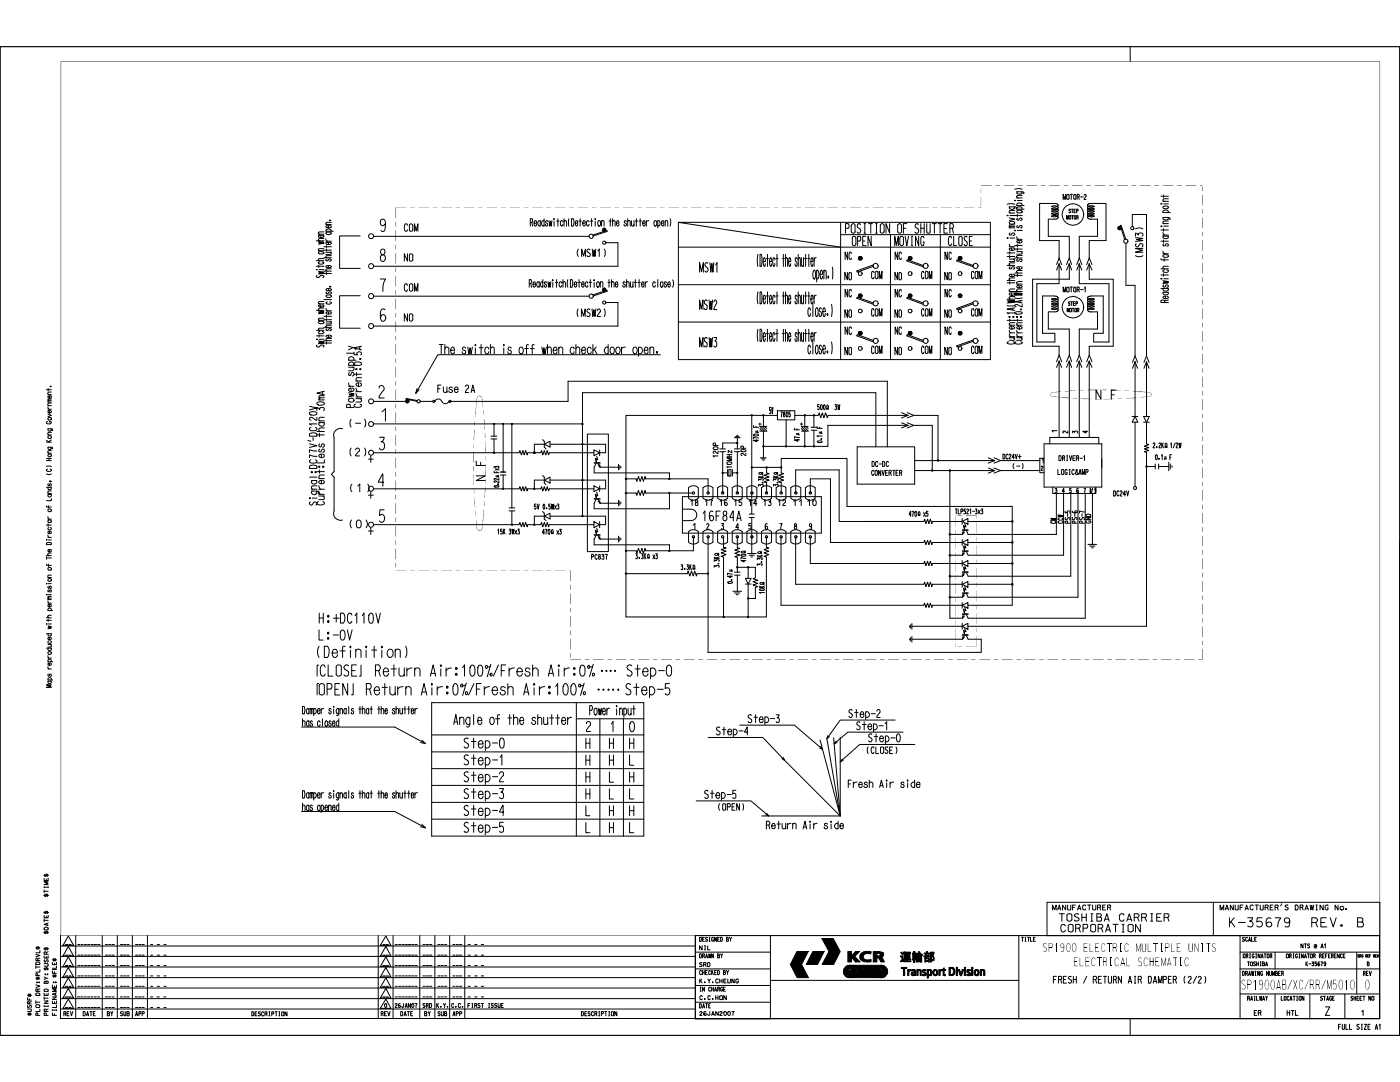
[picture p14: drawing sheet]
<svg xmlns="http://www.w3.org/2000/svg" width="279mm" height="216mm" viewBox="0 0 279 216" stroke-linecap="round" stroke-linejoin="round" font-family="sans-serif">
<defs><g id="words">
<text font-size="17.4" x="200.7" y="50">•~rt</text>
<text font-size="14.1" x="139.2" y="204.3">-</text>
<text font-size="13.3" x="135.7" y="110.1">,::r~l~~rr</text>
<text font-size="11.7" x="117" y="96.6">1F,</text>
<text font-size="10.5" x="8.9" y="84.7">I</text>
<text font-size="9.9" x="9.1" y="133.6">I</text>
<text font-size="9" x="231.2" y="50">!</text>
<text font-size="8.9" x="207.5" y="184.2">1</text>
<g font-size="8.3">
<text x="200.9" y="65.3">I</text>
<text x="8.9" y="108.7">!</text>
<text x="146" y="114.3">1B!I</text>
</g>
<text font-size="7.9" x="9.1" y="121.9">i</text>
<text font-size="7.4" x="191.9" y="127.7">g;</text>
<g font-size="6.6">
<text x="120.1" y="67.1">i7</text>
<text x="5.3" y="202.7">I</text>
</g>
<text font-size="6.5" x="142.2" y="98">~nr</text>
<g font-size="6.1">
<text x="117.4" y="46.5">,.,.</text>
<text x="127.3" y="46.5">&quot;',.,</text>
<text x="193.6" y="67.9">°'</text>
</g>
<g font-size="6">
<text x="141" y="124.3">I'</text>
<text x="78.9" y="164.1">&quot;- I</text>
<text x="114.7" y="164.1">I</text>
<text x="119.5" y="164.1">I</text>
<text x="124.1" y="164.1">I</text>
<text x="261.1" y="201.6">I</text>
<text x="263.4" y="201.6">~; I</text>
</g>
<text font-size="5.9" x="9.1" y="100">i</text>
<text font-size="5.6" x="8.5" y="186.4">i</text>
<text font-size="5.2" x="63.4" y="58.1">6i</text>
<g font-size="5">
<text x="123.5" y="94.4">.</text>
<text x="219.7" y="94.4">I</text>
<text x="118.3" y="102.7">-</text>
<text x="136" y="102.7">_ &quot;&quot;&quot; r .. •• .. ••</text>
<text x="211" y="102.7">_</text>
</g>
<g font-size="4.8">
<text x="211.8" y="65.3">@</text>
<text x="94.6" y="83">r,</text>
</g>
<g font-size="4.6">
<text x="61.5" y="98.6">~I&quot;',</text>
<text x="96.5" y="97.4">·</text>
<text x="116.1" y="97.4">II</text>
<text x="142.2" y="98.6">•</text>
</g>
<g font-size="4.3">
<text x="9.1" y="92">I</text>
<text x="189.1" y="114.3">!</text>
</g>
<g font-size="4.1">
<text x="9" y="88.3">!</text>
<text x="9.1" y="137.2">i</text>
</g>
<g font-size="4">
<text x="145" y="115.4">1</text>
<text x="247.9" y="189.3">&quot;&quot;'</text>
<text x="248.8" y="201.6">RA;:' I</text>
</g>
<text font-size="3.9" x="224.5" y="12.3">l</text>
<text font-size="3.8" x="9.1" y="125.6">-.</text>
<g font-size="3.7">
<text x="63" y="48.9">-;</text>
<text x="114.9" y="48.9">'~&quot;,7</text>
<text x="151.8" y="48.9">===--TPITW&quot;~:_:::::___-</text>
<text x="187.7" y="48.9">-</text>
<text x="75.9" y="83">1</text>
<text x="117.4" y="106.7">i.</text>
<text x="11.9" y="193.5">l~I</text>
<text x="20.1" y="193.5">1111===</text>
<text x="75.3" y="193.5">l~I</text>
<text x="83.5" y="193.5">11</text>
<text x="88.6" y="193.5">=I</text>
<text x="92.6" y="193.5">I===</text>
<text x="138.6" y="193.5">1~~-:ff</text>
<text x="139.5" y="194.5">CHECIEDff</text>
</g>
<g font-size="3.6">
<text x="75.5" y="79.2">2</text>
<text x="8.5" y="176">;</text>
</g>
<g font-size="3.4">
<text x="63.4" y="44.4">6i</text>
<text x="116.1" y="85.5">I</text>
<text x="228.6" y="92.6">W</text>
<text x="230.6" y="90.9">·&quot;&quot;&quot;'</text>
<text x="119.5" y="98.5">iJ</text>
<text x="192.6" y="110.1">!.,,,</text>
<text x="63.2" y="131.3">(Definition l</text>
<text x="63.1" y="135">rcLOSEJ</text>
<text x="74.8" y="135">Return Air:100'/./Fresh Air:O'/. .... Step-0</text>
<text x="72.9" y="138.8">Return Air:Oo/JFresh Air:100'/. ••••• Step-5</text>
<text x="225.4" y="206.3">I</text>
</g>
<g font-size="3.3">
<text x="209.2" y="97.4">i&quot;&quot;&quot;&quot;,</text>
<text x="140.1" y="106.9">..Z.,AA,l..5..</text>
</g>
<g font-size="3.1">
<text x="120.1" y="59.4">.'._J</text>
<text x="245.3" y="185">K-35679</text>
<text x="261.7" y="185">REV.</text>
<text x="270.8" y="185">B</text>
<text x="157.5" y="192.1">11,KCR</text>
<text x="179.5" y="192.1">m</text>
</g>
<g font-size="3">
<text x="63" y="67.1">-~</text>
<text x="69.4" y="71.3">'5::</text>
<text x="92.1" y="71.3">switch is</text>
<text x="209.5" y="79.9">ct.:t:.~I-=-t=r</text>
<text x="63.5" y="124.3">H:+DC110V</text>
<text x="149.1" y="124.3">I</text>
<text x="189.5" y="124.3">4-11</text>
<text x="63.4" y="127.7">L:-OV</text>
<text x="90.4" y="144.9">AngI e of the shutter</text>
<text x="92.5" y="149.3">Step_-0</text>
<text x="92.5" y="152.7">Step-1</text>
<text x="116.8" y="152.7">H</text>
<text x="121.4" y="152.7">H</text>
<text x="92.5" y="156.1">Step-2</text>
<text x="92.5" y="159.5">Step_-3</text>
<text x="116.8" y="156.1">H</text>
<text x="116.8" y="159.5">H</text>
<text x="125.5" y="156.1">H</text>
<text x="92.5" y="164.1">Step-4</text>
<text x="92.5" y="165.9">Step-5</text>
</g>
<g font-size="2.9">
<text x="63" y="60.8">0:</text>
<text x="231.1" y="94.1">H·</text>
<text x="211.3" y="183.9">TOSHIBA CARRIER</text>
<text x="211.6" y="186.1">CORPORATION</text>
</g>
<g font-size="2.8">
<text x="94.5" y="98">:1-'1•h''&quot;</text>
<text x="121.2" y="100.9">I&quot;</text>
<text x="136" y="98.5">80</text>
</g>
<g font-size="2.7">
<text x="69.5" y="83">11,</text>
<text x="247.7" y="197.4">SP1900AB/XC/RR/M5010</text>
<text x="272.3" y="197.4">0</text>
</g>
<g font-size="2.6">
<text x="63" y="71.4">1!</text>
<text x="61.6" y="79.2">,.g</text>
</g>
<g font-size="2.5">
<text x="73.5" y="59.4">o</text>
<text x="78.9" y="59.4">, COM</text>
<text x="61.6" y="83">Q'</text>
<text x="98.4" y="86.1">I</text>
<text x="100.3" y="86.1">11</text>
<text x="60" y="145.2">ll!ii...c1.Wd</text>
<text x="8.5" y="178.6">i;</text>
<text x="179.7" y="196.3">TransportDMslan</text>
</g>
<g font-size="2.4">
<text x="69.4" y="79.2">o5</text>
<text x="82.9" y="79.2">/</text>
<text x="87.2" y="79.2">Fuse 2A</text>
<text x="142.9" y="145.5">St</text>
<text x="145.1" y="146.6">e -4</text>
<text x="149.2" y="144.2">Ste -3</text>
<text x="140.5" y="159.3">Ste -5</text>
<text x="152.8" y="165.5">Return Air side</text>
<text x="208.1" y="189.9">SP1900 ELECTRIC MULTIPLE UNITS</text>
<text x="214.2" y="192.8">ELECTRICAL SCHEMATIC</text>
</g>
<g font-size="2.3">
<text x="80.6" y="44.9">COM</text>
<text x="108.9" y="44.9">------- ~- -</text>
<text x="105.5" y="58.1">RoodswitchlDetectilJLthe h</text>
<text x="60.2" y="142.5">llall)er signals that the sll.Jttsr</text>
<text x="60.2" y="159.3">llall)er s ignaIs that the sll.Jttsr</text>
</g>
<g font-size="2.2">
<text x="95.1" y="80.3">n</text>
<text x="117.2" y="111.2">~-]!:'i•xl</text>
</g>
<g font-size="2.1">
<text x="89.8" y="71.1">0</text>
<text x="143.3" y="161.8">IOPENI</text>
<text x="210.1" y="196.3">FRESH / RETURN AIR DAMPER 12/21</text>
</g>
<text font-size="2" x="125.5" y="98">-----:::::J</text>
<g font-size="1.9">
<text x="9.1" y="113.9">0</text>
<text x="9.4" y="116.1">6</text>
</g>
<text font-size="1.8" x="9.1" y="102.2">0</text>
<g font-size="1.7">
<text x="61.6" y="80.3">~c</text>
<text x="230.4" y="91.8">O,bF</text>
<text x="210" y="181.7">MANUFACTURER</text>
<text x="75.8" y="202.1">~~IZ6~::11se~l~u~-1~1FIRST ISSI£</text>
</g>
<g font-size="1.6">
<text x="222.2" y="99.1">OC24Y</text>
<text x="243.4" y="181.6">MANUFACTURER'S DRAWING No,</text>
<text x="267" y="205.5">FULL SIZE A1</text>
</g>
<g font-size="1.5">
<text x="203.8" y="188">TITLE</text>
<text x="248" y="191.3">IIIIGINATDR</text>
<text x="256.6" y="191.3">IIIIGINATIRREFDIENCE</text>
<text x="270.9" y="191.3">••</text>
<text x="12.6" y="202.8">REVI</text>
<text x="16.4" y="202.8">DATE</text>
<text x="20.2" y="202.8">IBYISUBIAPP</text>
<text x="50.1" y="202.8">DESCRIPTIIW</text>
<text x="115.9" y="202.8">DESCRIPTICN</text>
</g>
<g font-size="1.4">
<text x="181.6" y="127.7">:</text>
<text x="259.5" y="189.2">NTSaA1</text>
<text x="247.9" y="194.7">DRAIIIIGIINER</text>
<text x="248.8" y="192.7">lDSHIBA</text>
<text x="260.5" y="192.7">l-35i19</text>
<text x="272" y="194.7">REY</text>
<text x="272.8" y="192.7">II</text>
</g>
<text font-size="1.3" x="80.9" y="80.3">~_,a</text>
</g></defs>
<g fill="#000">
<path d="M12.1 12.2h263.3v174.5h-263.3v-174.4l.1 174.3h263.1v-174.3zM98.5 90.3h.1v.1l-.1-.1h.1v.1h.1zM98.4 90.3h.2l.1 .1-.1 .1zM98.5 90.2l.2 .2-.2 .1zM98.5 90.2h.2l.1 .1h-.2l-.1 .1h.3l-.3 .1zM98.5 90.1l.3 .2-.2-.1-.1 .3 .2-.2 .1 .2a.24 .24 0 0 1-.3 0 .24 .24 0 0 1-.1-.2zM133.5 95.5h.1v.1zM133.5 95.5l.1-.1 .1 .1-.1 .1h.1zM133.4 95.5l.2-.1 .1 .1h-.1l.1 .1-.1 .1zM133.5 95.5l.2-.1 .1 .1-.3 .1 .3-.1-.1 .2h-.2zM133.4 95.5l.3-.1v.2l-.2-.1 .1 .1h.1v.1l-.3-.1zM133.4 95.5a.17 .17 0 0 1 .2-.2 .17 .17 0 0 1 .1 .2l-.1-.1-.1 .2 .1 .1 .1-.2a.18 .18 0 0 1-.1 .3 .18 .18 0 0 1-.2-.1z"/>
<path d="M147 88.3l.2 .2zM147 88.4l.2-.1v.2zM147 88.4l.2-.1v.1v.2zM147 88.4l.2-.1 .1 .1h-.2h.2l-.1 .2zM147 88.3h.2l.1 .1-.2-.1v.2l.2-.1v.2h-.3zM147 88.3l.2-.1 .2 .2-.4-.1v.2l.3-.1a.19 .19 0 0 1-.3 .2 .19 .19 0 0 1 0-.3zM149.9 93.3l.1-.1 .1 .1zM149.9 82.9l.2-.1zM149.9 93.3h.2zM149.9 82.9l.1-.1 .1 .1zM149.9 93.1l.3 .1-.2 .2-.1-.1 .3-.1-.2 .1h.2l-.1 .1-.2-.1zM149.9 82.8l.1-.1 .2 .2h-.3l.1-.2 .2 .1-.2 .1h.2l-.2 .1z"/>
<path d="M149.8 82.8a.23 .23 0 0 1 .3-.1 .23 .23 0 0 1 .1 .2l-.3-.1 .1 .2 .2-.1-.2 .2-.2-.1zM149.9 82.7l.3 .1h-.2v.2l.2-.2-.1 .3-.2-.1zM149.9 93.1l.3 .1h-.3v.2l.3-.1v.1a.21 .21 0 0 1-.3 0 .21 .21 0 0 1 0-.3zM149.9 93.1l.3 .1h-.2v.2l.2-.1-.1 .2-.2-.2zM152.3 82.8l.1 .1h-.2zM152.3 89.1l.1-.2v.3zM152.2 82.9l.2-.1v.1zM152.2 82.9l.2-.2v.1v.2zM152.2 89.1l.2-.2v.3zM152.2 89.1l.2-.2v.2zM152.2 82.8l.2-.1 .1 .1-.2 .1h.2l-.1 .1zM152.2 89l.2-.1 .1 .2h-.2h.2l-.2 .1z"/>
<path d="M152.2 82.8l.3-.1v.2l-.2-.1v.2l.2-.1v.1h-.3zM152.2 89l.3-.1v.2l-.2-.1v.2l.2-.1v.1a.18 .18 0 0 1-.3 0 .18 .18 0 0 1 0-.2zM152.2 82.7a.17 .17 0 0 1 .2 0 .17 .17 0 0 1 .1 .2l-.1-.2-.2 .2 .2 .1 .2-.1a.22 .22 0 0 1-.3 .2 .22 .22 0 0 1-.1-.4zM152.2 88.9a.21 .21 0 0 1 .2-.1 .21 .21 0 0 1 .2 .3l-.2-.2-.2 .2 .1 .1h.2a.21 .21 0 0 1-.3 0 .21 .21 0 0 1 0-.3zM152.9 93.3l.1-.2v.3zM152.9 93.3l.1-.1 .1 .1h-.1h.1zM152.9 93.3l.1-.1 .1 .1-.1 .1zM152.9 93.2l.2-.1 .1 .2-.3-.1v.1h.3a.18 .18 0 0 1-.3 .1 .18 .18 0 0 1-.1-.2zM152.9 93.1h.2v.2h-.1h.1l-.1 .1-.2-.1zM152.8 93.1a.17 .17 0 0 1 .3 0 .17 .17 0 0 1 0 .2l-.1-.2-.1 .1v.2l.3-.1v.1a.23 .23 0 0 1-.4 .1 .23 .23 0 0 1 0-.4zM155.8 93.3l.1-.1 .1 .1zM155.8 93.3h.2z"/>
<path d="M155.8 93.1l.2 .1-.1 .2v-.2h.1l-.1 .1h.1a.15 .15 0 0 1-.2 .1 .15 .15 0 0 1 0-.3zM155.8 93.2h.2v.1h-.2l.1 .1 .2-.1a.17 .17 0 0 1-.3 .1 .17 .17 0 0 1 0-.2zM155.7 93.1h.3l.1 .2-.2-.2-.1 .2h.3v.1l-.3 .1zM156.8 89.1l.1-.2 .1 .2zM156.7 89.1l.2-.2 .1 .2zM156.8 89l.1-.1 .1 .2h-.2h.2l-.2 .1zM156.7 89l.3-.1 .1 .2-.3-.1v.2l.3-.1-.1 .1h-.2zM156.7 88.9l.2-.1 .2 .3-.3-.2v.3h.3a.21 .21 0 0 1-.3 0 .21 .21 0 0 1-.1-.3zM160.5 89.1l.1-.1 .1 .2zM160.6 89l.1 .1h-.2zM160.6 82.8l.1 .1h-.2zM160.5 89h.2l-.1 .2-.1-.1 .1-.2 .1 .3h-.2z"/>
<path d="M160.6 82.7l.1 .1-.1 .2-.1-.1 .1-.2 .1 .1h-.1l.1 .1-.1 .1-.1-.1zM160.4 89l.3-.1 .1 .2-.2-.1-.1 .1h.2v.1h-.2zM160.5 82.8l.2-.1 .1 .1h-.3l.1 .2 .2-.1-.1 .2-.2-.1zM160.4 88.9a.17 .17 0 0 1 .3-.1 .17 .17 0 0 1 0 .3v-.2l-.2 .1 .1 .2h.2a.23 .23 0 0 1-.3 0 .23 .23 0 0 1-.1-.3zM162.4 88.9v.3zM162.4 82.8l.1 .1zM162.4 89l.1 .2zM162.3 89.1l.1-.2 .2 .2-.2 .1zM162.4 82.7l.2 .1h-.2l.1 .2-.2-.1zM162.4 88.9l.2 .2h-.2l.1 .1-.2-.1zM162.3 82.7l.3 .1v.1l-.3-.1 .1 .2 .2-.2a.18 .18 0 0 1-.3 .2 .16 .16 0 0 1 0-.3zM162.3 89l.3-.1v.2l-.1-.1-.2 .1h.3v.1h-.3z"/>
<path d="M162.3 82.7l.3 .1 .1 .1-.4-.1 .1 .2 .2-.2a.2 .2 0 0 1-.1 .3 .2 .2 0 0 1-.3-.1 .2 .2 0 0 1 .1-.3zM162.3 88.9a.18 .18 0 0 1 .2 0 .18 .18 0 0 1 .1 .2l-.1-.2-.2 .2 .1 .1 .3-.1-.1 .1a.21 .21 0 0 1-.3 0 .21 .21 0 0 1 0-.3zM185.9 93.9l.2-.1v.1zM185.9 93.9l.2-.1v.1h-.1h.1zM185.9 93.8l.2-.1 .1 .2-.2-.1v.1l.2 .1h-.2zM185.9 93.8l.2-.1 .1 .2-.2-.1v.2l.2-.1a.18 .18 0 0 1-.2 .2 .18 .18 0 0 1-.1-.3zM185.9 93.7h.3l.1 .2-.2-.1-.2 .1 .1 .1 .3-.1-.2 .2a.23 .23 0 0 1-.2-.1 .23 .23 0 0 1 0-.3zM187.2 91.8v.2zM187.1 91.9h.2h-.1v.1zM187.2 91.7l.1 .2h-.1h.1l-.1 .1-.1-.1zM187 91.8l.3-.1v.2h-.2h.2v.1h-.3zM187.1 91.7h.2l.1 .2-.2-.1-.1 .1h.3l-.3 .1-.1-.1z"/>
<path d="M187 91.7a.17 .17 0 0 1 .3 0 .17 .17 0 0 1 0 .2l-.1-.2-.1 .1 .1 .2 .1-.1a.17 .17 0 0 1-.1 .2 .17 .17 0 0 1-.2-.2zM189.5 93.9l.1-.1v.1zM189.4 93.9l.2-.1 .1 .1h-.2h.2zM189.4 93.9l.2-.1 .1 .1zM189.4 93.8l.2-.1 .1 .2h-.2l.2 .1h-.2zM189.4 93.8h.3v.1l-.1-.1-.1 .2 .2-.1a.17 .17 0 0 1-.2 .2 .17 .17 0 0 1-.1-.3zM189.4 93.7l.4 .1h-.3v.2l.3-.1a.23 .23 0 0 1-.3 .2 .23 .23 0 0 1-.1-.4zM95 103.8l.2 1.7zM95.2 105.5a.49 .49 0 0 0 .5 .4 .49 .49 0 0 0 .5-.4 .49 .49 0 0 1-.5 .5 .49 .49 0 0 1-.5-.5zM96.4 103.8l-.2 1.7zM102.1 104.7l.1-.1v.1zM102.2 104.6v.2z"/>
<path d="M102.2 104.6l.1 .1h-.1h.1l-.1 .1-.1-.1zM102 104.6h.3l-.2 .1 .2 .1h-.2zM102 104.5h.4v.2l-.3-.1 .1 .2 .2-.1a.21 .21 0 0 1-.3 .2 .21 .21 0 0 1-.1-.4zM102.1 104.6h.2v.1l-.2-.1v.2l.3-.1-.1 .2-.3-.1zM106.6 104.7v-.1l.1 .1zM106.6 104.6v.2zM106.5 104.6h.2l-.1 .2-.1-.1 .1-.1 .1 .2h-.2zM106.5 104.6h.3l-.1 .1-.1-.1v.2l.2-.1-.1 .2-.2-.1zM106.5 104.5l.3 .1h-.2v.2l.2-.1a.23 .23 0 0 1-.3 .2 .23 .23 0 0 1 0-.4zM116.2 102.9v.2zM116.1 103l.1-.1 .1 .1h-.1h.1zM116.2 102.8l.2 .2h-.2h.2l-.1 .1-.2-.1z"/>
<path d="M116.1 102.8h.3v.2h-.2h.2v.1h-.3zM116.1 102.9l.2-.1 .1 .2-.2-.1v.1h.2a.18 .18 0 0 1-.2 .1 .18 .18 0 0 1-.1-.2zM124.9 114.4v.2zM124.9 114.3l.1 .3-.2-.1zM124.9 114.3l.2 .1-.2 .1h.2l-.2 .1-.1-.1zM124.8 114.3h.3v.2l-.3-.1 .3 .2h-.3zM124.8 114.4l.2-.1 .1 .1-.3 .1h.3l-.2 .1h-.1zM124.8 114.3h.3v.1l-.2-.1-.1 .2 .1 .1 .2-.2v.2a.21 .21 0 0 1-.3 0 .21 .21 0 0 1 0-.3zM149.3 119.3v.2zM149.2 119.4h.2h-.1l.1 .1zM149.3 119.3l.1 .1h-.1h.1l-.1 .1-.1-.1zM149.2 119.3h.3h-.2v.2h.2h-.3z"/>
<path d="M149.2 119.2l.3 .1v.1l-.3-.1v.2l.3-.1a.21 .21 0 0 1-.2 .2 .21 .21 0 0 1-.2-.2zM189.5 106.5l.2 .1-.1 .1zM189.5 106.5l.2 .1h-.2v.1l.2-.1-.1 .2-.2-.1zM189.5 119.1l.2 .1-.2 .1zM189.5 119l.2 .1h-.2l.2 .1v.1h-.3zM189.4 106.5h.3l.1 .1h-.4l.1 .1 .3-.1-.1 .2h-.3zM189.5 119l.3 .1-.3-.1v.3l.3-.1a.22 .22 0 0 1-.4 .1 .22 .22 0 0 1 .1-.3zM189.4 106.4h.1a.18 .18 0 0 1 .2 0 .18 .18 0 0 1 0 .2 .17 .17 0 0 0-.1-.2 .17 .17 0 0 0-.2 .2l.1 .2 .3-.2a.26 .26 0 0 1-.3 .2 .26 .26 0 0 1-.1-.4zM189.4 119h.3v.2a.16 .16 0 0 0-.2-.2 .16 .16 0 0 0 0 .3 .16 .16 0 0 0 .2 0v-.2a.22 .22 0 0 1-.3 .3 .22 .22 0 0 1 0-.4zM201.9 104.1l.1-.2 .1 .2zM201.9 103.9h.2v.2h-.1h.1v.1h-.2zM202 108.1l.1 .2-.2-.1z"/>
<path d="M201.9 108.1l.2 .1h-.1h.1v.2zM202 112.3l.1 .2-.2-.1zM201.9 112.3l.2 .1h-.1h.1v.2l-.2-.1zM201.9 116.6l.1-.1 .1 .1zM201.9 116.5h.2v.1h-.1h.1v.2h-.2zM201.8 104l.2-.2 .2 .1v.2l-.3-.1 .1 .1h.2v.1a.2 .2 0 0 1-.3 0 .2 .2 0 0 1-.1-.2zM201.9 108.1h.3v.1l-.1-.1-.2 .1 .3 .1a.2 .2 0 0 1-.3 .1 .2 .2 0 0 1 0-.3zM201.8 116.5h.4h-.3l.1 .2 .2-.1a.21 .21 0 0 1-.1 .2 .21 .21 0 0 1-.3-.1zM201.8 103.8h.4l.1 .3-.2-.2a.17 .17 0 0 0-.2 .1 .17 .17 0 0 0 .1 .2l.2-.1a.25 .25 0 0 1-.2 .2 .25 .25 0 0 1-.3-.2 .25 .25 0 0 1 .1-.3zM201.8 108.1a.25 .25 0 0 1 .3-.1 .25 .25 0 0 1 .2 .2h-.1a.16 .16 0 0 0-.2-.1 .16 .16 0 0 0-.1 .2 .16 .16 0 0 0 .2 0l.1-.1a.22 .22 0 0 1-.2 .3 .22 .22 0 0 1-.2-.3zM201.8 112.3l.2-.2 .3 .2-.1 .1a.16 .16 0 0 0-.1-.1 .16 .16 0 0 0-.2 .1 .16 .16 0 0 0 .1 .2l.3-.2a.24 .24 0 0 1-.3 .2 .24 .24 0 0 1-.2-.3zM201.8 116.4a.25 .25 0 0 1 .3 0 .25 .25 0 0 1 .2 .2l-.1-.1a.18 .18 0 0 0-.3 0 .18 .18 0 0 0 0 .2 .18 .18 0 0 0 .3 0v-.1a.2 .2 0 0 1-.1 .3 .2 .2 0 0 1-.3-.2z"/>
<path d="M171.4 194.2l.4 .1zM171.4 194h.4v.1h-.4zM171.8 194h.4v.1h-.4zM171.8 194.2l.4 .1zM173.6 193.7h.3v.2h-.3zM175.7 194.5h.4v.2h-.4zM175.7 194.1h.4v.4h-.4zM180.3 193.2h.3v1.5h-.3zM183.1 190.5h.7v.1h-.7zM183.6 190.8h.2v.9h-.2zM184.9 189.9h.3v.3h-.3zM190.8 193.5h.3v1.2h-.3z"/>
<path d="M192.4 193.5h.3v1.2h-.3zM193.9 193.5h.3v1.2h-.3zM0 9.3h279.4v197.4h-279.4v-.2h279.3v-197.1h-279.2v197.2h-.1z"/>
<path d="M195.8 37l2.1 .1zM198.7 37l.9 .1zM200.3 37l2.1 .1zM203.2 37l.9 .1zM204.9 37l2.1 .1zM207.7 37l.9 .1zM209.4 37l2.1 .1zM212.3 37l.8 .1zM213.9 37l2.1 .1zM216.8 37l.9 .1zM218.4 37l2.2 .1zM221.3 37l.9 .1zM223 37l2.1 .1zM225.8 37l1 .1zM227.5 37l2.1 .1zM230.4 37l.9 .1zM232.1 37l2 .1zM234.9 37l.9 .1zM236.6 37l2.1 .1zM239.5 37l.4 .1z"/>
<path d="M79 41.4l2.1 .1zM81.9 41.4l.9 .1zM83.5 41.4l2.1 .1zM86.4 41.4l.9 .1zM88.1 41.4l2.1 .1zM90.9 41.4l.9 .1zM92.6 41.4l2.1 .1zM95.5 41.4l.9 .1zM97.1 41.4l2.1 .1zM100 41.4l.9 .1zM101.7 41.4l2.1 .1zM104.5 41.4l1 .1zM106.2 41.4l2.1 .1zM109.1 41.4l.9 .1zM110.7 41.4l2.2 .1zM113.6 41.4l.9 .1zM115.3 41.4l2.1 .1zM118.2 41.4l.8 .1zM119.8 41.4l2.1 .1zM122.7 41.4l.9 .1zM124.3 41.4l2.1 .1zM127.2 41.4l.9 .1zM128.9 41.4l2.1 .1zM131.7 41.4l.9 .1zM133.4 41.4l2.1 .1zM136.3 41.4l.9 .1zM137.9 41.4l2.1 .1zM140.8 41.4l.9 .1zM142.5 41.4l2.1 .1zM145.3 41.4l1 .1zM147 41.4l2.1 .1zM149.9 41.4l.9 .1zM151.6 41.4l2.1 .1zM154.4 41.4l.9 .1zM156.1 41.4l2.1 .1zM159 41.4l.9 .1zM160.6 41.4l2.1 .1zM163.5 41.4l.9 .1zM165.1 41.4l2.2 .1zM168 41.4l.9 .1zM169.7 41.4l2.1 .1zM172.6 41.4l.8 .1zM174.2 41.4l2.1 .1zM177.1 41.4l.9 .1zM178.7 41.4l2.1 .1zM181.6 41.4l.9 .1zM183.3 41.4l2.1 .1zM186.1 41.4l1 .1zM187.8 41.4l2.1 .1zM190.7 41.4l.9 .1zM192.4 41.4l2 .1zM195.2 41.4l.6 .1z"/>
<path d="M79 41.4v2.2zM79 44.3v.9zM79 46v2.1zM79 48.9v.9zM79 50.5v2.1zM79 53.4v.9zM79 55.1v2zM79 57.9v.9zM79 59.6v2.1zM79 62.5v.9zM79 64.1v2.2zM79 67v.9zM79 68.7v2.1zM79 71.5v.9zM79 73.2v2.1zM79 76.1v.9zM79 77.7v2.1zM79 80.6v.9zM79 82.3v2.1zM79 85.1v.9zM79 86.8v2.1zM79 89.7v.9zM79 91.3v2.1zM79 94.2v.9zM79 95.9v2.1zM79 98.7v1zM79 100.4v2.1zM79 103.3v.9zM79 104.9v2.2zM79 107.8v.9zM79 109.5v2.1zM79 112.4v.8z"/>
<path d="M211.2 79.2l2.1 .3zM214 79.4l.9 .1zM215.7 79.5l2.1 .1zM218.6 79.6l.9 .1zM220.2 79.6h2.1zM223.1 79.5h.9zM224.7 79.5l2.2-.2zM227.6 79.2h.6z"/>
<path d="M226.1 78l2.1 .2zM224.5 77.9l.8 .1zM221.6 77.8l2.1 .1zM219.9 77.8l.9 .1zM217 77.8h2.2zM215.3 77.9h1zM212.5 78.1l2.1-.2zM211.2 78.2l.6-.1z"/>
<path d="M95 81.1l-.2 2.1zM94.7 83.9v1zM94.7 85.6l-.1 2.2zM94.5 88.5v.9zM94.4 90.2l.1 2.1zM94.4 93l.1 .9zM94.4 94.7l.2 2.1zM94.6 97.6l.1 .9zM94.7 99.2l.1 2.1zM94.8 102.1l.2 .9z"/>
<path d="M79 113.8l2.1 .1zM81.9 113.8l.9 .1zM83.5 113.8l2.1 .1zM86.4 113.8l.9 .1zM88.1 113.8l2.1 .1zM90.9 113.8l.9 .1zM92.6 113.8l2.1 .1zM95.5 113.8l.9 .1zM97.1 113.8l2.1 .1zM100 113.8l.9 .1zM101.7 113.8l2.1 .1zM104.5 113.8l1 .1zM106.2 113.8l2.1 .1zM109.1 113.8l.9 .1zM110.7 113.8l2.2 .1zM113.6 113.8l.2 .1z"/>
<path d="M96.6 101.7l-.2 2.1zM96.6 100v1zM96.8 97.2l-.1 2.1zM96.9 95.5v.9zM96.9 92.6v2.1zM96.9 91v.9zM96.8 88.1l.1 2.1zM96.7 86.4l.1 1zM96.6 83.6l.2 2.1zM96.5 81.9l.1 .9zM96.4 81.1v.1z"/>
<path d="M113.8 113.9l.1 2.1zM113.8 116.7l.1 .9zM113.8 118.4l.1 2.1zM113.8 121.3l.1 .9zM113.8 122.9l.1 2.2zM113.8 125.8l.1 .9zM113.8 127.5l.1 2.1zM113.8 130.3l.1 .9z"/>
<path d="M190.7 102.8v2.1zM190.7 105.7v.9zM190.7 107.4v2.1zM190.7 110.2v.9zM190.7 111.9v2.1zM190.7 114.8v.9zM190.7 116.4v2.1zM190.7 119.3v.9zM190.7 120.9v2.2zM190.7 123.8v.9zM190.7 125.5v2.1zM190.7 128.4v.6z"/>
<path d="M192.8 102.8l2.1 .1zM191.1 102.8l.9 .1z"/>
<path d="M113.8 131.6l2.2 .1zM116.7 131.6l.9 .1zM118.4 131.6l2.1 .1zM121.2 131.6l.9 .1zM122.9 131.6l2.1 .1zM125.8 131.6l.9 .1zM127.4 131.6l2.1 .1zM130.3 131.6l.9 .1zM132 131.6l2.1 .1zM134.8 131.6l.9 .1zM136.5 131.6l2.1 .1zM139.4 131.6l.9 .1zM141.1 131.6l2 .1zM143.9 131.6l.9 .1zM145.6 131.6l2.1 .1zM148.4 131.6l1 .1zM150.1 131.6l2.1 .1zM153 131.6l.9 .1zM154.6 131.6l2.2 .1zM157.5 131.6l.9 .1zM159.2 131.6l2.1 .1zM162.1 131.6l.8 .1zM163.7 131.6l2.1 .1zM166.6 131.6l.9 .1zM168.2 131.6l2.1 .1zM171.1 131.6l.9 .1zM172.8 131.6l2.1 .1zM175.6 131.6l.9 .1zM177.3 131.6l2.1 .1zM180.2 131.6l.9 .1zM181.8 131.6l2.1 .1zM184.7 131.6l.9 .1zM186.4 131.6l2.1 .1zM189.2 131.6l1 .1zM190.9 131.6l2.1 .1zM193.8 131.6l.9 .1zM195.5 131.6l2.1 .1zM198.3 131.6l.9 .1zM200 131.6l2.1 .1zM202.9 131.6l.9 .1zM204.5 131.6l2.1 .1zM207.4 131.6l.9 .1zM209 131.6l2.2 .1zM211.9 131.6l.9 .1zM213.6 131.6l2.1 .1zM216.5 131.6l.8 .1zM218.1 131.6l2.1 .1zM221 131.6l.9 .1zM222.6 131.6l2.1 .1zM225.5 131.6l.9 .1zM227.2 131.6l2.1 .1zM230 131.6l1 .1zM231.7 131.6l2.1 .1zM234.6 131.6l.9 .1zM236.3 131.6l2.1 .1zM239.1 131.6l.8 .1z"/>
<path d="M194.9 126.9v2.1zM194.9 125.3v.9zM194.9 122.4v2.1zM194.9 120.7v.9zM194.9 117.9v2.1zM194.9 116.2v.9zM194.9 113.3v2.1zM194.9 111.7v.9zM194.9 108.8v2.1zM194.9 107.1v.9zM194.9 104.3v2.1zM194.9 102.8v.7z"/>
<path d="M239.9 129.5l.1 2.2zM239.9 127.9l.1 .9zM239.9 125l.1 2.1zM239.9 123.4l.1 .8zM239.9 120.5l.1 2.1zM239.9 118.8l.1 .9zM239.9 116l.1 2.1zM239.9 114.3l.1 .9zM239.9 111.4l.1 2.1zM239.9 109.7l.1 1zM239.9 106.9l.1 2.1zM239.9 105.2l.1 .9zM239.9 102.4l.1 2zM239.9 100.7l.1 .9zM239.9 97.8l.1 2.1zM239.9 96.1l.1 .9zM239.9 93.3l.1 2.1zM239.9 91.6l.1 .9zM239.9 88.7l.1 2.1zM239.9 87.1l.1 .9zM239.9 84.2l.1 2.1zM239.9 82.5l.1 .9zM239.9 79.7l.1 2.1zM239.9 78l.1 .9zM239.9 75.1l.1 2.2zM239.9 73.5l.1 .9zM239.9 70.6l.1 2.1zM239.9 69l.1 .8zM239.9 66.1l.1 2.1zM239.9 64.4l.1 .9zM239.9 61.6l.1 2zM239.9 59.9l.1 .9zM239.9 57l.1 2.1zM239.9 55.3l.1 1zM239.9 52.5l.1 2.1zM239.9 50.8l.1 .9zM239.9 47.9l.1 2.1zM239.9 46.3l.1 .9zM239.9 43.4l.1 2.1zM239.9 41.7l.1 .9zM239.9 38.9l.1 2.1zM239.9 37.2l.1 .9z"/>
<circle cx="160.6" cy="82.8" r=".17"/>
<circle cx="116.2" cy="103" r=".17"/>
<circle cx="149.3" cy="119.4" r=".15"/>
<circle cx="202" cy="112.4" r=".15"/>
</g>
<g fill="none" stroke="#000" stroke-width=".2">
<path d="M0 9.3h279.4v197.3h-279.4zM231.7 39.2h1.5M232.2 38.9v.5M233.2 39.7h-.8a.26 .26 0 0 0-.3 .2 .26 .26 0 0 0 .3 .3M63.1 52h1.5M63.8 52.2l-.3 .2a.58 .58 0 0 0 .6 .3 .58 .58 0 0 0 .5-.3l-.3-.2M64.6 51.6h-.9l-.2 .3 .3 .1M64.6 51.4h1.5M65.2 46.1a.32 .32 0 0 1 0-.4 .32 .32 0 0 1 .4 0l.5 .2-.1 .2M65.2 51.7l-.1 .1a.26 .26 0 0 0 .2 .3 .26 .26 0 0 0 .3-.3l.1-.1a.3 .3 0 0 1 .4 .2l-.4 .2M66.1 51h-.9l-.2 .3 .3 .1M71.9 59h-4.1v6.5h4.1"/>
<path d="M71.9 47.1h-4.1v6.5h4.1M74.5 47.2a.51 .51 0 0 1-.7 .3 .51 .51 0 0 1 0-.9 .51 .51 0 0 1 .7 .4v.2h43.1M74.5 59.1h43.1M75.9 55.7l1 .1a3.7 3.7 0 0 0-.5 2.4M76 49.9l.4-.2a.59 .59 0 0 1 .4 .6 .59 .59 0 0 1-.5 .5l-.3-.2zM76.3 50.8a.64 .64 0 0 0-.5 .8 .64 .64 0 0 0 .9 .5 .72 .72 0 0 0-.2-1.3M76.9 44.6l-.2 .3a.6 .6 0 0 1-.8-.2 .6 .6 0 0 1 0-.7 .51 .51 0 0 1 .9 0l.1 .3a2.32 2.32 0 0 1-.2 1.8l-.4 .1-.3-.2M81.2 44.7h-.2a1.06 1.06 0 0 0 0 1.4h.2l.1-.3M81.3 56.9l-.2-.3a.94 .94 0 0 0 0 1.5h.1M81.3 50.6v1.5l-.6-1.5v1.5M81.7 45v.9a.35 .35 0 0 0 .3 .2 .35 .35 0 0 0 .4-.2v-.9M81.7 56.9a.34 .34 0 0 1 .3-.3 .34 .34 0 0 1 .4 .3"/>
<path d="M81.7 50.8l.4-.2 .2 .2 .1 1.1a.35 .35 0 0 1-.4 .2 .35 .35 0 0 1-.3-.2zM82.7 46.1v-1.4l.4 1.4 .3-1.4v1.4M82.7 58.1v-1.5l.4 1.4 .3-1.4v1.5M105.8 44.4h.3M105.8 45.1v-1.5h.3l.2 .3-.2 .5 .2 .7M106.6 44.5h.5l-.2-.5a.6 .6 0 0 0 0 1.1l.2-.4M107.8 44.1a.46 .46 0 0 0-.5 .2 .46 .46 0 0 0 .1 .6l.3 .2 .1-.1M107.8 44v1.1M108.6 44.1a.48 .48 0 0 0-.6 .3 .48 .48 0 0 0 .2 .6l.2 .1 .2-.1M115.4 49.7l-.2 .6 .2 .9M116.1 51.2v-1.5l.4 1.4 .3-1.4v1.5M117.7 50.6v.5l-.3 .1-.3-.2"/>
<path d="M118.2 49.7l.2 1.5 .2-1.3 .1 1.3 .2-1.5M119.6 49.7v1.5M120.6 49.7l.2 .3v.9l-.2 .3M121.2 58.1l-2.8 1M123.3 48.4v4.7h-48.8M126.5 56.3h.5M127.3 56.3h.5M127.6 55.8v1.5M128 56.7h.5l-.2-.5a.65 .65 0 0 0 0 1.1l.2-.4M128.8 56.2v1.1M129.2 56.2l-.4 .4M130.8 56.5v-.1a.36 .36 0 0 0-.5 0 .36 .36 0 0 0 0 .5 .26 .26 0 0 0 .1 .3 .26 .26 0 0 0 .4-.2v-.1"/>
<path d="M131.3 55.8v1.5M131.9 56.3l.1-.1a.63 .63 0 0 1 0 1.1 .89 .89 0 0 1-.1-1zM133 56.4a.25 .25 0 0 0-.3-.1 .25 .25 0 0 0-.1 .3 .25 .25 0 0 0 .3 .1v.1a.29 .29 0 0 1 .1 .3 .29 .29 0 0 1-.3 .2l-.2-.4M133.3 56.7h.5v-.1a.25 .25 0 0 0-.2-.4 .25 .25 0 0 0-.3 .2 .58 .58 0 0 0 .3 .9l.2-.4M134.2 55.8l.2 .6-.2 .9M135.4 44.4v27.4h62.3v-27.4h-62.3l32.4 4.9M135.4 49.3h62.3M135.4 56.8h62.3M139.6 54.3v-1.9l.4 1.8 .4-1.8v1.9M141.3 52.5l-.4-.1a.46 .46 0 0 0-.1 .7l.4 .4 .1 .4-.2 .4-.4-.2M141.5 59.9l.2 1.9 .2-1.7 .1 1.7 .2-1.9M141.7 52.4l.2 1.9 .2-1.7 .2 1.7 .2-1.9"/>
<path d="M142.8 52.9l.3-.5v1.9M151.3 50.8l-.2 1 .2 1.4M151.3 58.3l-.2 .9 .2 1.4M151.7 50.8h.2l.2 .6v1.1l-.2 .7h-.2zM151.7 58.3h.2l.2 .5v1.2l-.2 .6h-.2zM152.3 52.2h.4l-.1-.8a1.04 1.04 0 0 0-.2 1.3l.2 .5 .1-.6M152.3 59.7h.4v-.5l-.1-.3a1.04 1.04 0 0 0-.2 1.3v.3l.2 .1 .1-.5M153 59.1h.4M153 51.6h.4M153.2 50.8v2.4M153.2 58.3v2.3M153.6 52.2h.4l-.2-.8a1.04 1.04 0 0 0-.2 1.3l.2 .5 .2-.6"/>
<path d="M153.6 59.7h.4v-.5l-.2-.3a1.04 1.04 0 0 0-.2 1.3l.1 .3 .2 .1 .1-.5M154.6 51.9l-.1-.5a1.44 1.44 0 0 0-.1 1.8l.2-.6M154.6 59.4l-.1-.5a1.39 1.39 0 0 0-.1 1.7h.2v-.5M154.9 59.1h.4M154.9 51.6h.4M155.1 50.8v2.4M155.1 58.3v2.3M156.1 59.1h.4M156.1 51.6h.4M156.3 50.8v2.4M156.3 58.3v2.3M156.8 51.9v-.3l.2-.2 .2 .3v1.5"/>
<path d="M156.8 59.3l.1-.5 .3 .4v1.4M156.8 50.8v2.4M156.8 58.3v2.3M157.4 52.2h.4l-.2-.8a1.04 1.04 0 0 0-.2 1.3l.2 .5 .2-.6M157.4 59.7h.4l-.2-.8a1.04 1.04 0 0 0-.2 1.3l.2 .4h.1l.1-.5M159 51.7v-.3a.46 .46 0 0 0-.3 .5 .46 .46 0 0 0 .3 .4v.7l-.1 .2-.2-.6M159 59.1v-.2a.46 .46 0 0 0-.3 .5 .46 .46 0 0 0 .3 .4v.1a.45 .45 0 0 1 .2 .4 .45 .45 0 0 1-.4 .3l-.1-.5M159.3 51.9v-.3l.3-.2 .1 .3v1.5M159.3 59.3l.2-.5 .2 .4v1.4M159.3 50.8v2.4M159.3 58.3v2.3M159.9 51.4l.1 1.6 .2 .1 .2-.3"/>
<path d="M159.9 58.9l.2 1.7h.1l.2-.3M160.4 51.4v1.8M160.4 58.9v1.7M160.6 59.1h.4M160.6 51.6h.4M160.8 50.8v2.4M160.8 58.3v2.3M161.2 59.1h.4M161.2 51.6h.4M161.4 50.8v2.4M161.4 58.3v2.3M161.8 52.2h.5l-.2-.8a1.04 1.04 0 0 0-.2 1.3l.2 .5 .2-.6"/>
<path d="M161.8 59.7h.5l-.2-.8a1.04 1.04 0 0 0-.2 1.3l.1 .4h.1l.2-.5M162.4 54l.1-.1a.75 .75 0 0 1 .3 1 .47 .47 0 0 1-.4 .7 2.1 2.1 0 0 1 0-1.6zM162.5 51.4v1.8M162.5 58.9v1.7M162.9 51.4l-.2 .1-.2 .5M162.9 58.9l-.3 .2-.1 .3M163 54.1l.2-.2v.1a1.54 1.54 0 0 1 0 1.7l-.2-.2M163 53.9v2.4M163.7 54.7h.5l-.2-.8a1.15 1.15 0 0 0-.3 1.5l.1 .2a.31 .31 0 0 0 .4-.1 .31 .31 0 0 0 0-.4M164.4 53.9v1.8M164.4 54.4l.1-.4 .2-.1 .2 .3v1.5M165.3 55.2l.1 .1z"/>
<path d="M165.3 55.1l.1 .4zM166.1 53.3v2.4M167.8 46.8h29.9M167.8 44.4v27.4M169.1 54.4v1.4l-.5-1.4v1.4M169.2 50.3v1.5l-.5-1.5v1.5M169.2 57.7v1.6l-.5-1.6v1.6M169.2 45.6l.2-.1a.69 .69 0 0 0-.2-.9h-.5v1.9M169.5 54.4h.2l.2 .1v1.1a.25 .25 0 0 1-.2 .2 .25 .25 0 0 1-.3-.2zM169.8 50.4l-.1-.1a1.19 1.19 0 0 0 0 1.5l.2-.3M169.9 45a.38 .38 0 0 1 .4-.4 .38 .38 0 0 1 .3 .4M169.9 58.1l-.2-.4a1.24 1.24 0 0 0 0 1.6l.2-.4"/>
<path d="M171.6 51.5h.1zM171.6 59h.1zM171.7 44.8l-.4-.2a.51 .51 0 0 0-.1 .7M172.4 44.6h.4M172.6 44.6v1.9M173.4 44.6h.7M173.8 44.6v1.9M174.2 52.9l-3.2 1.2 .1 .2 3.2-1.2M174.4 54.4l-.2-.3a1.27 1.27 0 0 0 0 1.5l.2-.3M174.8 54.2h.4v1.2a.26 .26 0 0 1-.3 .2 .26 .26 0 0 1-.2-.3zM174.8 44.6h.2M174.9 44.6v1.9"/>
<path d="M175.5 55.6v-1.5l.3 1.4 .2-1.4v1.5M175.7 45a.38 .38 0 0 1 .4-.4 .38 .38 0 0 1 .3 .4M177.5 44.6v1.9l-.7-1.9v1.9M177.7 46.8v25M179.1 54.4v1.4l-.5-1.4v1.4M179.2 45a.38 .38 0 0 1 .3-.4 .38 .38 0 0 1 .4 .4M179.2 50.3v1.5l-.6-1.5v1.5M179.2 57.7v1.6l-.6-1.6v1.6M179.5 54.4h.2l.2 .1v1.1a.25 .25 0 0 1-.2 .2 .25 .25 0 0 1-.3-.2zM179.8 50.4l-.1-.1a1.06 1.06 0 0 0 0 1.5l.2-.3M179.9 58.1l-.2-.4a1.11 1.11 0 0 0 0 1.6l.2-.4M181 44.6h-.7v1.9"/>
<path d="M181.5 51.5l.2-.1v.2h-.1zM181.6 51.5h.1zM181.6 59h.1zM183.3 44.8l-.4-.2a.48 .48 0 0 0-.2 .7M183.8 44.6v1.9M184.3 53l-3.2-1.2-.1 .3 3.2 1.1M184.4 54.4l-.3-.3a1.18 1.18 0 0 0 .1 1.5l.2-.3M184.4 44.6v1.9M184.7 54.2l.3-.1 .2 .3v.9a.28 .28 0 0 1-.3 .3 .28 .28 0 0 1-.2-.3zM185 44.6v1.5M185.5 55.6v-1.5l.2 1.4 .3-1.4v1.5M185.6 44.6v1.5"/>
<path d="M186.1 44.6h.8M186.5 44.6v1.9M187.2 44.6h.8M187.6 44.6v1.9M187.7 46.8v25M188.4 45.6h.5M189.1 50.3v1.5l-.5-1.5v1.5M189.1 57.7v1.6l-.5-1.6v1.6M189.1 54.4v1.4l-.5-1.4v1.4M189.1 44.6h-.7v1.9h.7M189.4 54.4h.3l.1 .1 .1 1.1a.25 .25 0 0 1-.3 .2 .25 .25 0 0 1-.2-.2zM189.6 45.6h.4"/>
<path d="M189.9 50.6l-.2-.3a1.19 1.19 0 0 0 0 1.5l.2-.3M189.9 58.1l-.2-.4a1.24 1.24 0 0 0 0 1.6l.2-.4M190.3 46.5l-.3-.9 .2-.1a.62 .62 0 0 0-.2-.9h-.4v1.9M190.3 47.2v1.8h.6M191.4 47.2h.5l.1 .2v1.3a.34 .34 0 0 1-.3 .3 .34 .34 0 0 1-.4-.3zM191.5 51.5h.2zM191.6 58.9v.2zM193 47.3l-.3-.1-.3 .3 .1 .3 .5 .7v.4l-.4 .1-.2-.2M193.5 48.1h.4M194 47.2h-.5v1.8h.6M194.3 53l-3.3-1.2-.1 .3 3.3 1.1M194.4 54.4l-.3-.3a1.27 1.27 0 0 0 0 1.5l.3-.3"/>
<path d="M195.1 54.4a.25 .25 0 0 0-.2-.3 .25 .25 0 0 0-.3 .3v.9a.26 .26 0 0 0 .3 .3 .26 .26 0 0 0 .2-.3M201 56.4h1.5M201.5 56.2v.5M202.9 56.7h1.1M204 56.2h-.9l-.2 .2 .3 .3M206.1 55.7v13.4h5.3v1.8M211.4 52.6v4h-4.5v11.6h3.6v-1.7h-2.4v-7.4h2.3l.6 .1a.33 .33 0 0 1 .1 .4 .33 .33 0 0 1-.4 .2l-.9-.1 .9-.1 .3 .1a.35 .35 0 0 1 .1 .5 .35 .35 0 0 1-.5 .1l-.8-.1 .4-.2 .8 .2a.36 .36 0 0 1 .1 .4 .36 .36 0 0 1-.4 .2l-.9-.1 .3-.2 .8 .1a.31 .31 0 0 1 .3 .4 .31 .31 0 0 1-.4 .2l-.4 .1-.6-.2 .5-.1 .6 .1a.35 .35 0 0 1 .2 .5 .35 .35 0 0 1-.4 .1l-.9-.1 .5-.1 .5 .1a.33 .33 0 0 1 .4 .3 .33 .33 0 0 1-.4 .3h-1.5M212.2 58.3v-1l.2 1 .3-1v1M212.9 57.4l.2-.1 .3 .2-.2 .8-.3-.1zM213.6 57.3h.4M213.8 57.3v1M214.3 57.4a.22 .22 0 0 1 .2-.1 .22 .22 0 0 1 .2 .2v.7l-.3 .1z"/>
<path d="M215 58.3v-1h.3l.1 1M215 57.8h.3M215.4 52.6v4h5.9v11.6h-3v-1.7h1.9v-7.4h-2.4l-.5 .1a.34 .34 0 0 0-.2 .4 .34 .34 0 0 0 .5 .2l.8-.1-1.1-.1-.2 .2v.3M215.6 57.8h.6M216.4 57.5l.2-.2v1M222.2 55.7v13.4h-4.8v1.8M224.7 48.6v8.3h1.8v14.1M226 42.8h2.8v28.2M226.6 51l.6 .2 .9-.2M226.6 47.4l1.5 .2-1.3 .2 1.3 .2-1.5 .2M226.6 47.1v-.6l.4 .2 .2 .2a.45 .45 0 0 1 .5-.4 .45 .45 0 0 1 .3 .5l-.1 .1M226.6 45.7l.6-.2 .9 .2"/>
<path d="M226.7 48.7l-.1 .3 .4 .3 .5-.6h.5l.1 .3-.2 .3M228.1 49.6h-1.5l1.4 .4-1.4 .3h1.5M231.7 57.6h1.5M231.7 54.9h1.5M231.7 53.6h1.5M231.7 55.6l.2 .1zM232.1 58.3h1.1M232.1 40.2h1.1M232.1 56l1.1 .2-1 .1 1 .1-1.1 .2M232.2 54.6v.5M232.2 55.6h1M232.2 56.9a.25 .25 0 0 0 .1 .4 .25 .25 0 0 0 .3-.3 .26 .26 0 0 1 .3-.2 .26 .26 0 0 1 .2 .3 .26 .26 0 0 1-.3 .2"/>
<path d="M232.2 58.3a.31 .31 0 0 0 0 .4 .31 .31 0 0 0 .4 .1l.6-.2-.2-.3M232.2 57.6l-.1 .1a.59 .59 0 0 0 .5 .4 .59 .59 0 0 0 .6-.3l-.2-.2M232.4 53.8l-.2 .1a.36 .36 0 0 0 .1 .4 .36 .36 0 0 0 .4 .1 .29 .29 0 0 0 .4-.1 .29 .29 0 0 0-.1-.4l-.2-.1M232.8 59.1a.25 .25 0 0 1 .4 .2 .25 .25 0 0 1-.4 .3l-.6-.1v-.3l.4-.1v.5M233.2 53.1h-.8a.26 .26 0 0 0-.3 .3 .26 .26 0 0 0 .3 .2M233.2 59.9l-.8 .1-.4-.1-.3 .1v.4h1.5M63.2 67.7h.2zM63.2 61.9h1.4M63.5 63.9h1.1M63.5 68l1.1 .2-1 .1 1 .2-1.1 .1M63.5 62.1l1.1 .1-1 .2h1l-1.1 .2M63.6 64.2l.4-.1a.38 .38 0 0 1 .4 0 .38 .38 0 0 1 .2 .4 .82 .82 0 0 1-1.1-.2z"/>
<path d="M63.7 67.7h.9M64.6 61.5h-.8a.24 .24 0 0 0-.2 .1 .24 .24 0 0 0 0 .3h.2M64.6 63.5h-.9a.22 .22 0 0 0-.2 .3 .22 .22 0 0 0 .3 .1M64.6 68.5h1.6M64.6 68h1.6M64.6 63.8h1.6M64.6 63.1h1.6M65.1 64.2h1.1M65.1 62h1.1M65.1 61.6l.1 .3 .2 .1M65.2 68.2v.5M65.2 62.9v.4"/>
<path d="M65.2 63.6v.4M65.8 62.2h.1a.24 .24 0 0 1 .3 .3 .24 .24 0 0 1-.4 .2h-.6l-.1-.2v-.2l.5-.1v.5M66 64.2l.2 .2-.2 .2h-.9M66.2 67.5l-1.1 .1v.3l.2 .1M66.2 64.9l-1.1 .1a.21 .21 0 0 0 0 .2 .21 .21 0 0 0 .2 .1M69.6 73.3h1.1M69.6 72.9h1.4M69.6 76.4v.4l.3 .3M69.6 79.6a.52 .52 0 0 1 .7-.2 .52 .52 0 0 1 .2 .7 .53 .53 0 0 1-.6 .1 .53 .53 0 0 1-.3-.6zM69.7 72.9a.47 .47 0 0 1 .4-.7 .47 .47 0 0 1 .4 .7M69.7 74.3a.28 .28 0 0 0-.1 .4 .28 .28 0 0 0 .4 .1 .34 .34 0 0 1 .3-.5 .34 .34 0 0 1 .4 .5l-.4 .2M70.4 73.3a.39 .39 0 0 1 .3 .4 .39 .39 0 0 1-.3 .3h-.8"/>
<path d="M70.7 74.7h1.4M70.7 72.4l.6-.2 .5 .1 .3 .1v.2a1.17 1.17 0 0 1-1.4 0zM71 73.6h.2v.1zM71 76h1.1M71.1 73.6l.1 .1zM71.2 74.3v.7M71.8 73.6l.3 .1h-.3zM71.8 76.4a.37 .37 0 0 1 .3 .4 .37 .37 0 0 1-.4 .3l-.5-.1a.35 .35 0 0 1-.1-.4 .35 .35 0 0 1 .4-.2v.7M71.9 73.6l.1 .1zM72 79.5a.38 .38 0 0 1 .1 .4 .38 .38 0 0 1-.2 .3h-.9M72.1 75.4h-.8a.35 .35 0 0 0-.2 .3 .35 .35 0 0 0 .2 .3M74.5 65.1h48.8"/>
<path d="M76.8 61.8l-.4-.2a1.08 1.08 0 0 0-.5 1.3l.3 1.2a.62 .62 0 0 0 .8-.6 .62 .62 0 0 0-.8-.6l-.3 .6M81 79.6l2.2 .5M81.1 79.5l2.1 .4M81.3 62.6v1.5l-.6-1.5v1.5M81.7 62.7l.4-.1 .2 .2 .1 1a.34 .34 0 0 1-.4 .3 .34 .34 0 0 1-.3-.3zM87.7 68.7h.7M88.1 68.7v1.9M88.8 69.6l.1-.3a.44 .44 0 0 1 .7 .3v1M88.8 68.7v1.9M103.8 69.3a.49 .49 0 0 1 .6 .1 .49 .49 0 0 1 0 .6 .47 .47 0 0 1-.5 .6 .47 .47 0 0 1-.3-.7zM104.7 69.6h.8M105.5 68.8l-.2-.1-.2 .2v1.7"/>
<path d="M105.8 69.6h.8M106.6 68.8l-.2-.1-.2 .2v1.7M108.1 69.3l.3 1.3 .1-1.2 .3 1.2 .3-1.3M109.3 69.6v-.2a.37 .37 0 0 1 .5-.2 .37 .37 0 0 1 .2 .4v1M109.3 68.7v1.9M110.4 69.9h.8a.4 .4 0 0 0-.2-.6 .4 .4 0 0 0-.5 .2 .7 .7 0 0 0 .4 1.1l.3-.4M111.5 69.6a.4 .4 0 0 1 .4-.4 .4 .4 0 0 1 .4 .4v1M111.5 69.3v1.3M114.6 69.6a.41 .41 0 0 0-.6-.3 .41 .41 0 0 0-.2 .6 .48 .48 0 0 0 .1 .6 .48 .48 0 0 0 .7-.1v-.2M114.9 69.6l.2-.3a.41 .41 0 0 1 .6 .3v1M114.9 68.7v1.9M115.4 61.6l-.2 .7 .2 .9"/>
<path d="M116 63.2v-1.6l.5 1.5 .3-1.5v1.6M116.1 69.9h.7a.4 .4 0 0 0-.1-.6 .4 .4 0 0 0-.5 .2 .7 .7 0 0 0 .4 1.1l.2-.4M117.7 61.8l-.3-.2-.3 .4 .7 .7a.37 .37 0 0 1-.2 .4 .37 .37 0 0 1-.4 0l-.1-.1M118 69.6a.44 .44 0 0 0-.6-.2 .44 .44 0 0 0-.2 .6 .4 .4 0 0 0 .3 .6 .4 .4 0 0 0 .5-.4M118.3 68.7v1.9M118.6 69.7l.5 .9M119 69.3l-.7 .6M121.4 69.4l-.1-.1a.67 .67 0 0 0-.7 .5 .67 .67 0 0 0 .3 .8l.5-.2M121.4 68.7v1.9M122 69.3a.48 .48 0 0 1 .5 .1 .48 .48 0 0 1 .1 .6 .46 .46 0 0 1-.5 .6 .46 .46 0 0 1-.3-.7zM123 69.4l.1-.1a.53 .53 0 0 1 .6 .2 .53 .53 0 0 1 0 .7 .42 .42 0 0 1-.5 .4 .42 .42 0 0 1-.3-.5zM124 69.3v1.3"/>
<path d="M124.8 69.3l-.6 .1-.2 .3M126.5 69.3a.54 .54 0 0 1 .7 .2 .54 .54 0 0 1-.1 .7 .42 .42 0 0 1-.5 .4 .42 .42 0 0 1-.3-.5zM127.4 69.4a.61 .61 0 0 1 .8 .2 .61 .61 0 0 1-.2 .8l-.2 .2-.4-.2M127.4 69.3v1.8M128.6 69.9h.7a.4 .4 0 0 0-.1-.6 .4 .4 0 0 0-.5 .2 .74 .74 0 0 0 .4 1.1l.2-.4M129.7 69.3v1.3M129.7 69.6a.38 .38 0 0 1 .4-.4 .38 .38 0 0 1 .4 .4v1M131.1 70.1h.1v.4h-.1zM131.1 70.2v.2zM131.8 70.8h-44.4l-4.4 7.7M135.4 64.3h62.3M139.6 61.8v-1.9l.4 1.7 .3-1.7v1.9"/>
<path d="M139.6 69.3v-1.9l.4 1.7 .3-1.7v1.9M141.1 60l-.3-.1a.51 .51 0 0 0-.2 .7l.5 .4v.4l-.1 .4-.5-.2M141.1 67.5l-.3-.1a.46 .46 0 0 0-.2 .6l.5 .5v.4l-.1 .3-.5-.2M141.5 67.4l.2 1.9 .2-1.8 .1 1.8 .2-1.9M142.5 60.3l.2-.4h.2l.1 .6-.5 1.3h.5M142.5 67.4h.5l-.3 .6a.74 .74 0 0 1 .1 1.3l-.3-.3M151.3 65.7l-.2 1 .2 1.4M151.7 65.7h.2l.2 .6v1.2l-.2 .6h-.2zM152.3 67.2h.4v-.7l-.2-.2a1.77 1.77 0 0 0 .1 1.8l.1-.5M153 66.5h.4M153.2 65.7v2.4M153.6 67.2h.4v-.7l-.2-.2a1.77 1.77 0 0 0 0 1.8l.2-.5"/>
<path d="M154.6 66.8l-.1-.4a.96 .96 0 0 0-.2 1.2v.4l.2 .1 .1-.6M154.9 66.5h.4M155.1 65.7v2.4M156.1 66.5h.4M156.3 65.7v2.4M156.8 66.8v-.3l.2-.2 .2 .3v1.5M156.8 65.7v2.4M157.4 67.2h.4v-.7l-.2-.2-.2 .7a.85 .85 0 0 0 .3 1.1l.1-.5M159 66.6v-.2a.49 .49 0 0 0-.3 .4 .49 .49 0 0 0 .3 .5v.1a.48 .48 0 0 1-.2 .7l-.1-.5M159.3 66.8v-.3l.3-.2 .1 .3v1.5M159.3 65.7v2.4M159.9 66.3l.1 1.7 .2 .1 .2-.3"/>
<path d="M160.4 66.3v1.8M160.6 66.5h.4M160.8 65.7v2.4M161.2 66.5h.4M161.4 65.7v2.4M161.8 69.3l-.2-.4a.67 .67 0 0 0-.4 1l.1 .4 .2 .3 .3-.5M161.8 61.9l-.2-.5a.86 .86 0 0 0-.4 1.1l.3 .7 .3-.6M161.8 67.2h.5l-.2-.9-.3 .7 .2 1.1h.1l.2-.5M162.2 60.7v2.5M162.2 68.2v2.4M162.5 66.3v1.8M162.9 66.3l-.2 .1-.2 .5"/>
<path d="M162.9 68.9h.1a1.4 1.4 0 0 1 0 1.7 1.69 1.69 0 0 1-.1-1.7zM162.9 61.5l.1-.1a1.46 1.46 0 0 1 0 1.8 1.73 1.73 0 0 1-.1-1.7zM164 69.1l-.2-.2a.37 .37 0 0 0-.3 .3 .37 .37 0 0 0 .2 .4 .57 .57 0 0 1-.1 1l-.1-.5M164 61.6l-.2-.1a.37 .37 0 0 0-.3 .3 .37 .37 0 0 0 .2 .4 .58 .58 0 0 1-.1 1l-.1-.6M164.2 69.7h.5l-.2-.8a1.49 1.49 0 0 0 0 1.7l.2-.5M164.2 62.2h.5l-.2-.8a1.03 1.03 0 0 0-.2 1.3l.1 .5h.1l.2-.6M165.1 70l.1 .4zM165.1 70.1l.1 .2zM165.1 62.6l.1 .3zM165.1 62.7l.1 .1zM165.9 68.2l.2 1-.2 1.4M165.9 60.7l.2 1.1-.2 1.4"/>
<path d="M169.1 61.8v1.5l-.5-1.5v1.5M169.1 69.3v1.5l-.5-1.5v1.5M169.2 65.2v1.5l-.5-1.5v1.5M169.5 61.9l.2-.1 .2 .2v1a.26 .26 0 0 1-.2 .3 .26 .26 0 0 1-.3-.3zM169.5 69.4l.3-.1 .1 .2v1a.25 .25 0 0 1-.2 .3 .25 .25 0 0 1-.3-.3zM169.9 65.5l-.1-.2-.1-.1a1.34 1.34 0 0 0 0 1.6l.2-.4M171.6 66.5h.1zM174.3 60.5l-3.2-1.2-.1 .2 3.2 1.2M174.3 67.9l-3.2-1.1-.1 .2 3.2 1.2M174.4 61.9l-.1-.3h-.3l-.1 1.2 .1 .2 .2 .1 .2-.3M174.4 69.4l-.2-.4a1.26 1.26 0 0 0 0 1.6l.2-.3M174.7 61.8l.2-.2 .3 .1v1.1a.28 .28 0 0 1-.3 .3 .28 .28 0 0 1-.2-.3z"/>
<path d="M174.8 69.2l.1-.2 .3 .2v1.1a.28 .28 0 0 1-.3 .2 .28 .28 0 0 1-.2-.2zM175.5 63.1v-1.5l.3 1.4 .2-1.4v1.5M175.5 70.5v-1.5l.3 1.5 .2-1.5v1.5M179.1 61.8v1.5l-.5-1.5v1.5M179.1 69.3v1.5l-.5-1.5v1.5M179.2 65.2v1.5l-.6-1.5v1.5M179.5 69.4l.2-.1 .2 .3v.9a.25 .25 0 0 1-.2 .3 .25 .25 0 0 1-.3-.3zM179.6 61.8l.3 .3v.9a.26 .26 0 0 1-.2 .3 .26 .26 0 0 1-.3-.3v-1zM179.9 65.5l-.2-.3a1.18 1.18 0 0 0 0 1.6l.2-.4M181.6 66.5h.1zM184.3 60.5l-3.2-1.2-.1 .2 3.2 1.2M184.3 67.9l-3.2-1.1-.1 .2 3.2 1.2"/>
<path d="M184.4 61.9l-.1-.3h-.3l-.1 .6 .1 .8h.3l.1-.2M184.4 69.4l-.2-.4a1.12 1.12 0 0 0 0 1.6l.2-.3M184.7 61.7l.3-.1 .2 .2v1a.28 .28 0 0 1-.3 .3 .28 .28 0 0 1-.2-.3zM184.7 69.2l.3-.2 .2 .3v1a.28 .28 0 0 1-.3 .2 .28 .28 0 0 1-.2-.2zM185.5 63.1v-1.5l.2 1.4 .3-1.4v1.5M185.5 70.5v-1.5l.2 1.5 .3-1.5v1.5M189.1 65.2v1.5l-.5-1.5v1.5M189.1 61.8v1.5l-.5-1.5v1.5M189.1 69.3v1.5l-.5-1.5v1.5M189.4 61.9l.2-.1 .2 .1 .1 1.1a.26 .26 0 0 1-.3 .3 .26 .26 0 0 1-.2-.3zM189.4 69.4h.4l.1 1.1a.25 .25 0 0 1-.3 .3 .25 .25 0 0 1-.2-.3zM189.9 65.5l-.3-.3a1.34 1.34 0 0 0 .1 1.6l.2-.4"/>
<path d="M191.5 66.5h.2zM194.2 60.4l-3.3 1.2 .1 .2 3.3-1.2M194.2 67.9l-3.3 1.1 .1 .3 3.3-1.2M194.4 69.4l-.3-.4a1.26 1.26 0 0 0 0 1.6l.3-.3M194.7 69.2l.2-.2 .2 .2v1.1a.25 .25 0 0 1-.2 .2 .25 .25 0 0 1-.3-.2zM195.4 70.5v-1.5l.3 1.5 .3-1.5v1.5M201.3 68.2l-.3 .2a1.11 1.11 0 0 0 1.5 0l-.3-.2M202.8 68.2l-.3 .3a1.18 1.18 0 0 0 1.5-.1l-.3-.2M209.2 62.2v3.5h4.2v5.2M211.4 70.9l-.5 1.3M211.4 70.9l.5 1.3M211.4 72.1l-.5 1.2"/>
<path d="M211.4 72.1l.5 1.2M211.4 72.1v15.2M213.4 70.9l-.5 1.3M213.4 70.9l.5 1.3M213.4 72.1l-.5 1.2M213.4 72.1l.5 1.2M213.4 72.1v15.2M215.4 70.9l-.5 1.3M215.4 70.9l.5 1.3M215.4 72.1l-.5 1.2M215.4 72.1l.5 1.2M215.4 72.1v15.2"/>
<path d="M217.4 70.9l-.5 1.3M217.4 70.9l.5 1.3M217.4 72.1l-.5 1.2M217.4 72.1l.5 1.2M217.4 72.1v15.2M217.5 62.2h1.5v3.5h-3.6v5.2M217.6 60.1l.4-.1 .4 .2-.8 .1M217.6 60.5l.8 .2-.8 .1M217.6 61l.8 .1-.8 .2M217.6 61.5h.4l.4 .1-.8 .1M226.5 71l-.5 1.3M226.5 71l.5 1.3"/>
<path d="M226.5 72.2l-.5 1.3M226.5 72.2l.5 1.3M226.5 72.2v10.9M228.8 71l-.5 1.3M228.8 71l.5 1.3M228.8 72.2l-.5 1.3M228.8 72.2l.5 1.3M228.8 72.2v10.9M232.4 60v.4M9.5 93.6l-.2 .2a.63 .63 0 0 0 1 0l-.3-.2M61.5 87.9l.6 .2M61.8 88.6l1.4 .3-1.4 .4"/>
<path d="M61.9 92.9l.2-.1a.74 .74 0 0 1 1.1 .7h-1.4zM61.9 86.5l.5-.1 .7 .1 .1 .5h-1.4zM62.1 91.7l-.3 .2v.3l.6 .2 .8-.2v-.3l-.3-.2M62.1 85.3l-.3 .3a1.05 1.05 0 0 0 1.4 .1v-.3l-.3-.1M62.5 87.3v.6M63.2 86.8h1.5M63.2 86.1h1.5M63.2 91.1l-.7-.1-.7-.2v.6M63.2 90l-1.4-.3v.6M63.2 84.6h-1.4l.3 .2M63.6 84.3h1.1M63.6 84h1.1"/>
<path d="M63.7 93h.1v.2h-.2zM63.7 93.1l.1 .1zM63.8 86.4v.7M63.8 84.3a.44 .44 0 0 0-.1 .6 .44 .44 0 0 0 .6 .1l.4-.2-.1-.5M63.8 89.6a.28 .28 0 0 0-.2 .4 .28 .28 0 0 0 .3 .2 .28 .28 0 0 0 .2-.4 .32 .32 0 0 1 .4-.2 .32 .32 0 0 1 .2 .4l-.3 .3M63.8 88.6a.3 .3 0 0 0-.2 .3 .3 .3 0 0 0 .3 .2 .3 .3 0 0 0 .2-.3 .33 .33 0 0 1 .6-.2 .33 .33 0 0 1-.1 .6h-.2M64.4 90.6a.41 .41 0 0 1 .3 .6 .41 .41 0 0 1-.6 .1l-.3-.1a.35 .35 0 0 1-.1-.4 .35 .35 0 0 1 .4-.2v.7M64.4 93l.2 .2h-.2zM64.5 93.1l.1 .1zM64.7 85.4h-.8a.37 .37 0 0 0-.3 .3 .37 .37 0 0 0 .3 .4M64.7 91.7v.7h-1.5M64.7 83.3h-.8a.37 .37 0 0 0-.3 .3 .37 .37 0 0 0 .3 .4"/>
<path d="M66.7 95.2v6.7a1.37 1.37 0 0 0 .2 1.5 1.37 1.37 0 0 0 1.5 .4M68.4 85.6a1.37 1.37 0 0 0-1.5 .3 1.37 1.37 0 0 0-.2 1.5v6.7M70.1 83.7l-.3 .6 .3 .9M70.1 89.4l-.3 .6 .3 1M71 89.7a.41 .41 0 0 1 .5-.3 .41 .41 0 0 1 .2 .6l-.7 1h.8M71 84.5h1M72.8 83.7l.2 .6-.2 .9M72.8 89.4l.2 .6-.2 1M73.5 91.6h1M74 91v1.2M74.5 80.1a.49 .49 0 0 1-.6 .5 .49 .49 0 0 1-.2-.8 .49 .49 0 0 1 .8 .1v.2h6.4M74.5 84.6h41.7"/>
<path d="M74.5 90.3h29.1l.2-.4 .3 .9 .3-.9 .2 .9 .3-.9 .3 .9 .1-.5h2.6l.2-.4 .2 .9 .3-.9 .3 .9 .3-.9 .3 .9 .1-.5h8.9M74.5 97.5h29.1M75.7 87.2h1a1 1 0 0 1-.6 1 .79 .79 0 0 1 .7 .8 .79 .79 0 0 1-.7 .7l-.4-.3M83.9 80.1h2.5M90 80.1h23.4v-4h63.7v13.1M95 95h1.9l-1.9 .9h1.9M95 92v.9h1.9M95.9 92.2v.7M98 87h1.1M98 87.6h1.1M98.6 94v.3h1M98.6 93.3v-.2l.4 .2a.31 .31 0 0 1 .3-.3 .31 .31 0 0 1 .3 .3h-.2"/>
<path d="M98.6 84.6v2.4M98.6 87.6v2.7M98.8 93.5l.8 .3M99.1 94.1v.2M99.4 95h.1M99.4 94.9l-.4 .1M99.6 93.5l-.8 .3M99.8 94.2h1.2M99.8 94.8h1.2M100.4 84.6v9.6M100.4 94.8v2.7M102.2 84.6v16.7"/>
<path d="M106.6 90.3h.1zM106.6 90.3h.1v.2h-.1zM106.6 90.3h.1M108.3 87.7l.3 .4v1.1l.4 .4M108.3 94.9l.3 .3M108.6 88.6h-2v1.7M108.6 88.6l1.2-.5v1.1zM109.6 97.5h8.9M109.8 88.6h11.1M109.8 95.8h11.1M117.2 86.6h4.2v23.5h-4.2zM118.6 94.4h15v1.1"/>
<path d="M128.9 98.4h9.3M128.9 95.5h12.4M136.2 99.1h27.7v7.3h-27.7M140.3 97.3a1.49 1.49 0 0 1 2 0M142.4 89.3a.5 .5 0 0 1 .5-.2 .5 .5 0 0 1 .4 .5 .51 .51 0 0 1-.6 .2 .51 .51 0 0 1-.3-.5zM143.3 90v.5l-.6-.5a.23 .23 0 0 0-.3 .1 .23 .23 0 0 0 .1 .4M143.3 88.9h-1l.1-.4h.4v.4M143.3 91h-1l.3 .2M143.6 90.1h1.2M143.6 89.6h1.2M144.2 90.1v8.3M145.1 91.1h.9"/>
<path d="M145.1 90.7h.9M145.5 90.7v.4M146 89.9v.5l-.7-.5v.5M146 91.4h-.9l.9 .3-.9 .2h.9M146.6 90.1h1.1M146.6 89.6h1.1M146.6 87.3h1.1M146.8 87.1h.7M147 86.9h.3M147.2 87.3v2.3M147.2 90.1v8.3M147.2 88.4h-3v1.2"/>
<path d="M147.9 89.9a.7 .7 0 0 1 1 .1 .63 .63 0 0 1-1-.1zM148.8 90.5v.4l-.5-.4a.22 .22 0 0 0-.4 .1 .22 .22 0 0 0 .2 .3M148.8 89.5h-.9v-.4h.4l.1 .4M150 93.3h5.9M150 82.9v15.5M150.4 84.9v.4h1M150.4 86.7h.9a.54 .54 0 0 1-.4 .4 .54 .54 0 0 1-.5-.3zM150.8 86l.4 .1v.2M150.8 86.2l.6 .1M150.9 85v.3M151 87.8v.3l-.6-.2 1-.1M151.2 85.9v.2"/>
<path d="M151.4 95l.6 .3M151.4 87.4l-1-.2v.3M151.4 95.9v-.4l.3 .3a.3 .3 0 0 1 .3-.3 .3 .3 0 0 1 .3 .3l-.1 .1M151.4 95.3h1M151.4 84.6h.5M151.6 84.4v.4M151.6 85.5l.5 .5M151.8 91.4h1.1M152 91.6h.7M152.1 94.3h.1v.1l-.5-.1-.3 .1 .3 .3 .5-.2v.2h-.1M152.1 85.1l.9 .9h-1.4M152.2 91.8h.3"/>
<path d="M152.4 95l-.6 .2M152.4 82.9v2.2M152.4 86v5.4M152.6 85.1l.4 .4M153 93.3v1.1l.5 .1-1 .3 1 .4-1 .3 1 .3-1 .3 .5 .2M153 85.1h-1.4l1 .9M153.8 81.3h-.2v.6l.1-.2 .1 .1a.42 .42 0 0 1-.2 .7v-.1M154 81.3l.1 1.3 .2-1.3M154.3 95.9v-.4l.4 .3a.3 .3 0 0 1 .3-.3 .3 .3 0 0 1 .3 .3l-.1 .1M154.3 95.3h1M154.3 95l.7 .3M155.1 94.3l.1 .1-.5-.1-.3 .1 .3 .3 .5-.2-.1 .1"/>
<path d="M155.2 82.9h-30.3v40.2h28.1v-11.9M155.2 82h3.4v1.8h-3.4zM155.3 95l-.6 .2M155.8 82.2h.3l-.1 1M155.9 93.3v-1.8h13.1v9.5h33v19.8h-8.8M155.9 93.3v1.1l.5 .1-1 .3 1 .4-1 .3 1 .3-1 .3 .5 .2M156.4 82.3l.2-.1-.1 .4zM156.9 83.8v5.3M157 82.2a.63 .63 0 0 1 0 1l-.1-.4zM157.7 82.2h-.3v.4a.25 .25 0 0 1 .3 .1 .25 .25 0 0 1 0 .4l-.1 .1-.2-.1M158.5 85.4v.4h1.1M158.8 98.4v-4.6h8.7v10.3h16.9"/>
<path d="M159 86.7h.3M159 85.5v.3M159.2 87.7v.4l-.7-.3h1.1M159.3 86.4l-.3 .1M159.3 86.5v.2M159.3 86.7l.3 .1M159.6 87.3l-1.1-.2v.4M159.7 84.6h.4M159.9 84.4v.4M159.9 85.5l.5 .5M160.4 85.1l.9 .9h-1.4M160.6 82.9v2.2"/>
<path d="M160.6 86v3.1M160.7 97.3a1.43 1.43 0 0 1 2 0v2.1a1.33 1.33 0 0 1-2 0zM160.8 85.1l.5 .4M161.3 85.1h-1.4l.9 .9M161.7 98.4v-2.9h4v12.7h18.7l.1-.4 .3 .9 .3-.9 .3 .9 .3-.9 .3 .9 .1-.5h5.9M161.9 85.3h1.1M161.9 85.9h1.1M162.4 82.9v2.4M162.4 85.9v3.2M163.1 85.1v.4h1M163.1 88.1l.2-.1h.6l.2 .1-.2 .2h-.6zM163.5 80.7h-.3v.5l.2-.1 .1 .1a.25 .25 0 0 1 0 .4 .25 .25 0 0 1-.3 0"/>
<path d="M163.5 86.2l.4 .1M163.5 86.4h.4M163.6 85.2v.3M163.8 87.6h.2zM163.8 80.8l.1-.1a.7 .7 0 0 1 0 1l-.2-.2zM163.9 87.6h.1M163.9 86.4l.2 .1M163.9 86.1l.1 .1M163.9 86.3h.1M164 86.2l-.1 .1M164 86.2l-.1 .2M164.1 87h-1l.2 .1"/>
<path d="M164.4 80.8l.1-.1a.7 .7 0 0 1 0 1l-.2-.2zM165 81.5l.1 .1v-.1a.42 .42 0 0 1 .1-.7 .54 .54 0 0 1 0 .8h.2v-.1M166.6 80.7h.3l-.2 .4a.3 .3 0 0 1 .3 .3 .3 .3 0 0 1-.3 .3l-.1-.1M167.2 80.7l.1 1 .1-.8 .1 .8 .1-1M171.1 89.2h11.4v7.4h-11.4zM174 92.1l.4 .1 .1 .3-.2 .6h-.3zM174.4 94l-.2-.1a.63 .63 0 0 0 0 1l.2-.3M174.7 93.9h.4v.8a.23 .23 0 0 1-.2 .2 .23 .23 0 0 1-.3-.2zM174.8 89.2v-10.8h-58.6v24.6M175.2 92.3l-.2-.2a.63 .63 0 0 0 0 1l.2-.2M175.4 92.6h.5M175.8 93.9v1l-.5-1v1"/>
<path d="M176 93.9l.3 1 .2-1M176.1 92.1a.52 .52 0 0 1 .5 .5 .52 .52 0 0 1-.5 .5zM176.7 94.4h.3M177.1 93.9h-.4v1h.5M177.3 92.3l-.2-.2a.63 .63 0 0 0 0 1l.2-.2M177.4 94.9v-1h.3l.2 .1-.2 .4 .2 .5M177.4 94.4h.3M178.1 93.9h.5M178.4 93.9v1M178.8 94.4h.3M179.2 93.9h-.4v1h.4M179.5 94.9v-1h.3l.2 .1-.2 .4 .2 .5"/>
<path d="M179.5 94.4h.3M179.9 82.3l1.3 .6M179.9 84.4l1.3 .5M181.1 82.3l1.3 .6M181.1 84.4l1.3 .5M181.2 82.9h-15.9l-.2 .5-.3-1-.4 1-.3-1-.3 1-.3-1-.2 .5h-4.7M181.2 84.9h-16v4.2h-12.8M181.2 82.9l-1.3 .5M181.2 84.9l-1.3 .5M182.4 82.9h4.8v9M182.4 84.9h3.7v9M182.4 82.9l-1.3 .5"/>
<path d="M182.4 84.9l-1.3 .5M182.5 91.9h16M182.5 93.9h16M189.6 93.9v29.5M197.2 91.4l1.3 .5M197.2 93.4l1.3 .5M198.4 91.4l1.3 .5M198.4 93.4l1.3 .5M198.5 91.9l-1.3 .5M198.5 93.9l-1.3 .5M199.7 91.9l-1.3 .5M199.7 93.9l-1.3 .5"/>
<path d="M199.7 91.9h7.8M199.7 93.9h7.8M200.2 90.6a.47 .47 0 0 1 .3 .5 .47 .47 0 0 1-.3 .5zM201.2 90.8l-.1-.2a.5 .5 0 0 0-.4 .4 .5 .5 0 0 0 .2 .6l.3-.2M201.4 90.8a.2 .2 0 0 1 .3-.1 .2 .2 0 0 1 0 .3l-.3 .6h.4M202.4 91.3h-.4l.3-.7v1M202.4 92.5l-.2 .4 .2 .6M202.6 90.6l.2 1 .2-1M202.9 93h.6M203.2 91.1h.6M203.5 90.7v.8M204 92.5l.2 .4-.2 .6"/>
<path d="M207.8 93.2v-.1a.2 .2 0 0 1 .3-.1 .2 .2 0 0 1 0 .3l-.3 .6h.4M208 91.8l.2-.2v.8M208.4 91.4h-.9v2.9h.9M208.4 88.6h11.5v8.6h-11.5zM209.5 88.6v-1.3h9.8v1.3M210.1 98.5h8.6M210.8 98.5v8.1h-17.6l-.4-.8M210.9 85.9h-.9l.2 .3M211.1 93.7v1h.4M211.3 90.9a.49 .49 0 0 1 .5 .5 .49 .49 0 0 1-.5 .5zM211.8 94.5v-.7a.25 .25 0 0 1 .3-.1 .25 .25 0 0 1 .2 .2v.6M212 91.4h.3"/>
<path d="M212 91.9v-1h.3l.2 .2-.2 .3 .2 .5M212.3 98.5v12.3h-19.1M212.4 98h-.4l.3-.5v.8M212.9 91.9h.2M212.9 90.9h.2M213 93.9l-.2-.2a.63 .63 0 0 0 0 1h.1M213 90.9v1M213.1 86v.4l-.6-.4a.22 .22 0 0 0-.4 .1 .22 .22 0 0 0 .2 .3M213.4 93.7h.2M213.4 90.9l.3 1 .2-1M213.5 93.7v1M213.7 98.5v16.5h-20.5l-.4-.8"/>
<path d="M213.8 97.5h-.3l-.1 .3a.22 .22 0 0 1 .4 .2 .22 .22 0 0 1-.4 .2M214.1 86.4v-.4l.4 .3a.3 .3 0 0 1 .3-.3 .3 .3 0 0 1 .3 .4h-.1M214.1 91.4h.3M214.4 93.9l-.1-.2a.51 .51 0 0 0-.5 .4 .51 .51 0 0 0 .3 .6h.1M214.5 90.9h-.4v1h.4M214.8 91.4h.3M214.8 91.9v-1h.3l.2 .2-.1 .3h-.1l.2 .5M214.8 93.9v-.2h.1l.1 .2M215.1 98.5v20.7h-21.9l-.4-.8M215.2 97.5h-.1a.52 .52 0 0 0 0 .8 .22 .22 0 0 0 .1-.3 .22 .22 0 0 0-.2-.1l-.1 .2M215.3 94.7l.3-1 .2 1M215.5 91.4h.5"/>
<path d="M216 94.7v-1l.2 .9 .3-.9v1M216.3 91.2l.2-.3v1M216.3 97.5h.4l-.2 .8M216.6 98.5v24.9h-23.4M216.7 86v.4l-.6-.3h1M217 94.2l.2-.2-.1-.3h-.4v1M218 98.5v10.1M225.9 83.1h1.2M226.5 83.1l.6 1.1h-1.2zM226.5 84.2v12.9M228.2 83.1h1.2l-.6 1.1zM228.2 84.2h1.2"/>
<path d="M228.8 84.2v4.4l.4 .1-.8 .3 .8 .3-.8 .3 .8 .3-.8 .2 .4 .2v34.7h-35.6M70.1 103.8l-.2 .6v.6l.2 .3M71.3 103.8h.2a.85 .85 0 0 1 .6 .7 .85 .85 0 0 1-.5 .8h-.1a.81 .81 0 0 1-.3-1.2zM73.1 103.8a1.32 1.32 0 0 1 0 1.5M73.5 106h1M74 105.3v1.3M74.5 104.7h29.1l.2-.4 .3 .8 .3-.8 .2 .8 .3-.8 .3 .8 .1-.4h2.6l.2-.4 .2 .8 .3-.8 .3 .8 .3-.8 .3 .8 .1-.4h8.9M76.7 101.7h-.9l-.1 1.2 .4-.2a.76 .76 0 0 1 .6 .4 .76 .76 0 0 1 0 .8 .5 .5 0 0 1-.5 .3 .5 .5 0 0 1-.5-.3M99.4 105.8l.1-.2v1M100.2 105.6h-.3v.4h.1a.3 .3 0 0 1 .2 .3 .3 .3 0 0 1-.3 .3v-.1M100.5 105.6v1M100.6 106l.2 .6"/>
<path d="M100.8 105.6l-.3 .6M101.6 105.6h.3l-.2 .4a.26 .26 0 0 1 .3 .3 .26 .26 0 0 1-.4 .2M101.6 101.3h1.1M101.6 101.9h1.1M102.2 105.6l.1 1 .1-.9 .1 .9 .1-1M102.2 101.9v2.8M102.7 105.8l.4 .8M103.1 105.8l-.4 .8M103.3 105.6h.3l-.2 .4a.26 .26 0 0 1 .3 .3 .26 .26 0 0 1-.4 .2M107 100.6h-.3l-.1 .4a.28 .28 0 0 1 .4 .2 .28 .28 0 0 1-.1 .4l-.3-.1M107.2 100.6l.2 1 .2-1M108.3 102.1l.3 .3v1.1l.4 .4"/>
<path d="M108.5 100.6l.2 .2v.6l-.2 .2-.1-.4zM108.6 106.3h-.4l.3-.7v1M108.6 103h-2v1.7M108.6 103l1.2-.6v1.1zM108.8 105.6h.3l-.1 1M109.1 101.3v.2zM109.1 101.4h.1M109.5 105.7a.54 .54 0 0 1 .3 .4 .54 .54 0 0 1-.2 .5l-.2-.2zM109.8 103h11.1v1.7h-1.2M109.8 100.6h-.3v.4a.28 .28 0 0 1 .4 .2 .28 .28 0 0 1-.1 .4l-.3-.1M110.1 100.6l.1 1 .1-.9 .1 .9 .1-1M110.4 106.3l-.1 .2v-.2a.46 .46 0 0 0-.1-.6 .58 .58 0 0 0 0 .8l-.1-.2"/>
<path d="M110.7 100.8l.3 .8M111 100.8l-.3 .8M111.1 105.9l.4 .7M111.2 100.6h.3l-.2 .4a.34 .34 0 0 1 .3 .3 .34 .34 0 0 1-.3 .3l-.1-.1M111.5 105.9l-.4 .7M111.7 105.6h.3l-.2 .4a.3 .3 0 0 1 .2 .3 .3 .3 0 0 1-.2 .3l-.1-.1M118.6 107.6v1.1h15M118.6 101.5h15M119.8 107.6h3.6M123.4 107v1.2M123.7 107.2v.7M123.9 107.4v.3"/>
<path d="M124.9 114.5h12.3M128.9 109.9h9.5M141.3 107.1v23.1h54.5v-2.6M144.4 111.2v11.9M146.3 118h1.7M146.6 118.3h1.1M146.9 118.7h.4M147.2 114.8v3.2M149.3 116.5v6.6M150.7 113.2v2.1l-.4 .2 .9 .3-.9 .3 .9 .3-.9 .3 .9 .4-.5 .1v2.2h-1.4M151.6 117.3h1M151.6 117.6l.2-.1h.6l.2 .1-.2 .2h-.6z"/>
<path d="M151.6 117l.6 .3M152.6 118.2h-1l.2 .2M155.9 107.1v13.7h28.5l.1-.4 .3 .8 .3-.8 .3 .8 .3-.8 .3 .8 .1-.4h5.9M158.8 116.6h25.6l.1-.4 .3 .9 .3-.9 .3 .9 .3-.9 .3 .9 .1-.5h5.9M160.7 106.1a1.43 1.43 0 0 1 2 0v2.1a1.43 1.43 0 0 1-2 0zM161.7 112.4h22.7l.1-.4 .3 .9 .3-.9 .3 .9 .3-.9 .3 .9 .1-.5h5.9M162 104.9l-.2 .2a.28 .28 0 0 1-.2-.4 .28 .28 0 0 1 .4-.1v.9l-.2 .1-.2-.1M172.5 104.1h11.9M181.8 102.7h-.4l.3-.7v1M182 102h.3l-.1 1M182.7 102.1a.54 .54 0 0 1 .3 .4 .54 .54 0 0 1-.2 .5l-.2-.2zM183.6 102.7l-.1 .2v-.2a.46 .46 0 0 0-.1-.6 .58 .58 0 0 0 0 .8l-.1-.2"/>
<path d="M184.3 102.3l.4 .7M184.4 104.1l.1-.5 .3 .9 .3-.9 .3 .9 .3-.9 .3 .9 .1-.4h5.9M184.7 102.3l-.4 .7M185.2 102h-.3v.5a.27 .27 0 0 1 .3 .1 .27 .27 0 0 1-.1 .4h-.1l-.1-.1M189.6 106.6h2.5M190.7 101.6h.3M190.8 101.6v.9M191.2 101.6v.9h.4M191.8 102h.3v-.4h-.3v.9M192 104.1l1.2-.6v1.1zM192 112.4l1.2-.6v1.2zM192 116.6l1.2-.6v1.2z"/>
<path d="M192 103.5v1.1M192 111.8v1.2M192 116v1.2M192.1 118.3l1.1 .1M192.1 105.7l1.1 .1M192.1 114.1l1.1 .1M192.2 106.1l-.1 .5M192.4 105.3l.1 .2M192.4 113.7l.1 .2M192.4 117.9l.1 .2M192.4 110.4l-.3 .4h-2.5M192.4 114.6l-.3 .4h-2.5"/>
<path d="M192.4 118.8l-.3 .4h-2.5M192.4 106.3l-.3 .3M192.5 105.2v.3M192.5 113.6v.3M192.5 117.8v.3M192.5 105.8l-.4 .8M192.5 114.2l-.4 .8 .1-.5M192.5 118.4l-.4 .8 .1-.5M192.5 104.4l.3 .8-.5-.3 .2 .6M192.5 112.9l.3 .6-.5-.3 .2 .7M192.5 117l.3 .7-.5-.3 .2 .7M192.7 101.6h-.3v.4l.1-.1a.3 .3 0 0 1 .2 .4 .3 .3 0 0 1-.3 .2v-.1"/>
<path d="M193 101.8l.1-.2 .2 .2-.3 .7h.3M193.2 104.1h8.8M193.2 108.2h8.8M193.2 112.4h8.8M193.2 116.6h8.8M193.5 101.8l.2-.2v.9M194.1 102h.4M194.6 101.6h.3l-.1 .3a.31 .31 0 0 1 .2 .3 .31 .31 0 0 1-.2 .3l-.2-.1M195.2 101.8l.4 .7M195.6 101.8l-.4 .7M195.8 101.6h.3l-.2 .3a.28 .28 0 0 1 .2 .4 .28 .28 0 0 1-.3 .2v-.1M215.5 103.3l-.1 .2 .3 .2 .5-.4 .2 .1-.1 .3"/>
<path d="M215.9 102.5v.5M216.5 102.2l-1.1-.3v.5M216.5 104.4h-1.1l.1-.4h.4v.4M216.7 102.8l.3-.2h.4l.2 .1 .1 .3h-1zM216.7 103.3h1l-1 .4h1M216.9 103.9l-.2 .1a.49 .49 0 0 0 .4 .5 .49 .49 0 0 0 .6-.3l-.2-.3h-.2v.2M217.1 108.6h1.8M217.5 109h1M217.8 109.3h.4M279.4 107.9v98.7M10.2 122.8l-.6 .1v.3l.1 .1M63.6 136.4h-.3v2.2"/>
<path d="M63.8 136.6l.5-.2 .4 .3v1.6a.51 .51 0 0 1-.5 .4 .51 .51 0 0 1-.5-.4zM65.3 137.5l.8-.1a.69 .69 0 0 0-.2-1h-.6v2.3M66.8 137.5h.7M67.8 136.4h-1v2.3h1M69.4 136.4v2.3l-1-2.3v2.3M70.5 136.4v2.2h-.4M181.5 124.9v.2M181.7 124.6v.7M182 127.6h10.1M182 125h10M182 124.4v1.2M192 120.8l1.2-.6v1.2z"/>
<path d="M192 120.2v1.2M60.2 145.1h18.6l6.1 3.3M80.3 142.2h.1M84.2 147.7l.7 .7-1-.2M86.1 140.2h42.4v26.6h-42.4zM86.1 150h42.4M86.1 153.4h42.4M86.1 156.7h42.4M86.1 146.6h42.4M115 140.2v26.6M115 143.4h13.5M116.9 147.3v2.1"/>
<path d="M116.9 148.3h.8M117.1 144.4a.43 .43 0 0 1 .5-.4 .43 .43 0 0 1 .2 .7l-.7 1v.3h.8M117.7 141.7h.3a.61 .61 0 0 0 0-.9h-.3v1.9M117.7 147.3v2.1M118.7 141.4a.24 .24 0 0 1 .3-.1 .24 .24 0 0 1 .1 .3l.1 .2a.67 .67 0 0 1-.4 .9 .94 .94 0 0 1-.1-1.3zM119.4 141.3l.2 1.4 .1-1.3 .2 1.3 .2-1.4M119.7 143.4v23.4M120.3 141.9h.5l-.2-.6a.74 .74 0 0 0-.2 1.2v.1a.28 .28 0 0 0 .3 0 .28 .28 0 0 0 .1-.4M121.1 141.3v1.4M121.6 154.1v2h.8M121.6 157.4v2h.8M121.6 148.3h.8"/>
<path d="M121.6 147.3v2.1M121.7 141.3l-.4 .1-.2 .3M122 144.5l.3-.5v2M122.4 147.3v2.1M123 140.8l.1 .3zM123.1 141.5v1.2M123.7 141.3v1.4M123.7 141.6v-.1a.27 .27 0 0 1 .3-.2 .27 .27 0 0 1 .2 .3v1.1M124.4 143.4v23.4M124.5 141.5l.1-.2a.76 .76 0 0 1 .2 1.3l-.3-.1M124.5 141.3v1.8M125.3 141.3v1a.3 .3 0 0 0 .3 .4 .3 .3 0 0 0 .3-.3"/>
<path d="M125.6 150.7v2h.9M125.6 157.4v2h.9M125.6 148.3h.9M125.6 147.3v2.1M125.9 144.1l.3-.1a1.41 1.41 0 0 1 0 2h-.1a1.53 1.53 0 0 1-.2-1.9zM125.9 141.3v1.4M126.2 141.4h.6M126.5 140.8v1.9M126.5 147.3v2.1M138.9 159.8h11l3.5 3M141.3 147.2h10.9l4.4 4.5 11.1 11.1M143.6 146a.38 .38 0 0 1 0 .6 .38 .38 0 0 1-.6-.2"/>
<path d="M147.6 144.7h10.9l5.7 4.8M156.3 151.1l.3 .6-.6-.3M163.7 147.7l4 15.1M163.8 149l.4 .5-.6-.2M165.2 146.8l-.2 .6 .5-.4M166.4 147.2l1.3 15.6M166.8 147.9l-.3 .5 .5-.2M167.7 147.1v15.7h-15.7M168.1 151.5l-.4 .5 .6-.3M169.3 156.4h.4M169.9 155.7h-.6v1.4M170.1 141.7l-.4-.1-.3 .3 .1 .3 .5 .3v.5l-.3 .2-.3-.2"/>
<path d="M170.3 156v1.1M170.6 142.2h.7M170.9 141.6v1.6M171 156l-.4 .2-.3 .2M171.4 156.5h.7a.35 .35 0 0 0-.2-.4 .35 .35 0 0 0-.5 .2 .53 .53 0 0 0-.1 .5 .53 .53 0 0 0 .5 .3l.3-.3M171.6 144.1l-.4-.1-.2 .4 .6 .5 .1 .4a.38 .38 0 0 1-.6 .3l-.1-.2M171.7 142.5h.7a.37 .37 0 0 0-.2-.4 .37 .37 0 0 0-.5 .1 .52 .52 0 0 0-.1 .7 .52 .52 0 0 0 .6 .2l.2-.3M172.1 144.6h.7M172.5 144v1.6M172.8 142.2a.52 .52 0 0 1 .7 .1 .52 .52 0 0 1-.1 .7l-.3 .2-.3-.2M172.8 142v1.6M173.1 156.3a.31 .31 0 0 0-.4-.3 .31 .31 0 0 0-.2 .4 .31 .31 0 0 0 .4 .2 .32 .32 0 0 1 .1 .5 .32 .32 0 0 1-.5-.1l-.1-.2"/>
<path d="M173.2 145h.8a.4 .4 0 0 0-.2-.5 .4 .4 0 0 0-.5 .2 .53 .53 0 0 0-.1 .6 .53 .53 0 0 0 .7 .2l.1-.3M173.3 149.1l-.2 .2v.8l.2 .3M173.5 156.3l.1-.1a.36 .36 0 0 1 .3-.2 .36 .36 0 0 1 .3 .3v.8M173.5 155.7v1.4M173.9 142.4h.8M174 146.6l-.4-.2-.2 .4v.2l.5 .4a.38 .38 0 0 1 0 .5 .38 .38 0 0 1-.5-.1M174.3 144.6a.52 .52 0 0 1 .8 .4 .52 .52 0 0 1-.8 .5M174.3 144.4v1.6M174.4 149.3l-.1-.2h-.2a.87 .87 0 0 0 .1 1.3l.2-.3M174.5 147h.7M174.8 149.1v1.3h.5M174.8 146.4v1.6"/>
<path d="M175 141.9a.35 .35 0 0 1 .5-.3 .35 .35 0 0 1 .1 .6l-.6 .7v.3h.6M175.4 144.8h.9M175.6 157.1l.3-1.4 .4 1.4M175.6 147.4h.7a.37 .37 0 0 0-.2-.5 .37 .37 0 0 0-.5 .2 .51 .51 0 0 0-.1 .6 .51 .51 0 0 0 .7 .2l.1-.2M175.6 156.8h.6M175.8 149.1h.5l.1 1a.32 .32 0 0 1-.4 .3 .32 .32 0 0 1-.3-.3zM176.7 144.4l.3-.4v1.6M176.7 147a.53 .53 0 0 1 .7 .3 .53 .53 0 0 1-.3 .7h-.1l-.3-.1M176.7 146.9v1.5M176.9 155.7h.1v.1h-.1zM177 156.2v.9M177.2 149.1h-.5v.2v.2l.5 .4-.1 .3-.2 .1-.3-.1"/>
<path d="M177.5 149.7h.5M177.6 156v1.1M177.8 147.2h.8M178.1 149.1h-.6v1.3h.6M178.4 156l-.5 .2-.3 .2M178.6 143.7h-10.9l-2.7 3.7 2.7 15.4M178.8 149.1l.2 .5-.2 .8M179.1 146.5l.2-.1a1.11 1.11 0 0 1 0 1.6h-.1a1.25 1.25 0 0 1-.1-1.5zM180.2 146.1h-11l-2.7 2.3M180.4 156.3a.31 .31 0 0 0-.4-.3 .31 .31 0 0 0-.2 .4 .31 .31 0 0 0 .5 .2 .3 .3 0 0 1 .1 .4 .3 .3 0 0 1-.4 .1l-.2-.3M181.1 155.7h.1l-.1 .2zM181.1 156.2v.9"/>
<path d="M182.5 156.2a.48 .48 0 0 0-.7 .4 .48 .48 0 0 0 .7 .4M182.5 155.7v1.4M182.6 148.5h-11l-3.9 3.5M182.9 156.5h.7a.35 .35 0 0 0-.2-.4 .35 .35 0 0 0-.4 .2 .48 .48 0 0 0-.1 .6 .48 .48 0 0 0 .6 .2l.1-.3M60.2 161.9h18.6M60.4 160.9a.25 .25 0 0 1 .2-.2 .25 .25 0 0 1 .3 .2v.9M60.4 160.3v1.5M61.6 160.8a.35 .35 0 0 0-.4 0 .35 .35 0 0 0-.1 .4l.2 .6 .3-.2M61.6 160.7v1.1M62.4 160.8a.24 .24 0 0 0-.4-.1 .24 .24 0 0 0-.1 .3 .24 .24 0 0 0 .3 .2h.1a.29 .29 0 0 1 0 .4 .29 .29 0 0 1-.3 .2l-.1-.4M63.5 160.7h.1a.56 .56 0 0 1 .3 .5 .56 .56 0 0 1-.4 .5l-.1-.2zM64.1 160.8a.35 .35 0 0 1 .5 0 .35 .35 0 0 1 0 .4l-.2 .5-.3-.1"/>
<path d="M64.1 160.7v1.4M64.9 161.2h.5l-.2-.5a.55 .55 0 0 0-.4 .5 .55 .55 0 0 0 .4 .5l.2-.3M65.6 160.7v1.1M65.6 160.9a.26 .26 0 0 1 .3-.2 .26 .26 0 0 1 .2 .3v.8M66.3 161.2h.5l-.1-.5a.55 .55 0 0 0-.4 .5 .55 .55 0 0 0 .4 .5l.1-.3M67.6 160.8a.37 .37 0 0 0-.4 0 .37 .37 0 0 0-.1 .5l.2 .4 .3-.1M67.6 160.3v1.5M86.1 160.1h42.4M86.1 163.4h42.4M93.3 160.8l-.1-.1a.51 .51 0 0 0-.6 .5l.2 .3M94.5 160.7v2M100.5 162.1h-.8l.6-1.4 .1 2"/>
<path d="M153 162.3l.4 .5-.6-.2M7.2 195.2h.8M7.2 189.1h.8M7.2 190.4l.8 .3-.8 .2M7.2 193h.8M7.2 192.7v.5M7.2 192h.7l.1 .4h-.8zM7.3 196l.2 .1zM7.4 196h.1M7.4 195l-.1 .4h.2v-.3l.2-.1v.5M7.4 188.9l-.1 .4h.2v-.3l.2-.1v.5M7.5 191.7v-.4l-.2-.1-.1 .5h.8"/>
<path d="M7.5 194.7v-.4l-.2-.1-.1 .5h.8M7.7 196h.2zM7.8 196h.1M8 191.2l-.5 .1M8 193.5v.5h-.8M8 189.7v.4h-.8M8.7 193.3h1M8.7 189.3h1M8.8 192.3l.8 .1v.4h-.8M8.8 194.9l.4 .3-.4 .3M8.9 191.5l-.1 .3 .2 .2 .3-.4h.3l-.1 .4M8.9 195.8h.7v.4h-.8z"/>
<path d="M9 194.4l.1 .1zM9.1 194.5h.1M9.1 193.1l-.2 .4h.2l.3-.4 .1 .2-.1 .2M9.1 189.1h-.2v.4l.2 .1 .1-.5h.2l.1 .2-.1 .3M9.2 195.9v.3M9.2 195.2h.4M9.2 190.1v.3M9.2 190.8v.4M9.4 194.4l.2 .1zM9.5 194.5h.1M9.6 190.7v.5h-.8v-.4M9.6 189.9l-.4 .2-.2-.2-.2 .2v.3h.8"/>
<path d="M10.5 198.9h.8l-.8 .5h.8M10.5 194.7h.8M10.5 193.5h.8M10.5 191.5h.8M10.5 196.6v.5h.8v-.5M10.5 193.8v.4h.8M10.5 192v.5h.8v-.5M10.6 196h.2zM10.7 196h.1M10.7 194.5v.5l.3-.5 .1 .1-.1 .4M10.7 191.3v.5l.3-.5 .1 .1-.1 .4M10.9 196.7v.4"/>
<path d="M10.9 199.9v.3M11 198.2v.4M11 196h.2zM11.1 196h.1M11.3 198.1l-.8 .3 .8 .2M11.3 197.3h-.8l.7 .3-.7 .2h.8M11.3 199.7v.5h-.8v-.4M11.3 192.8v.4h-.8M12.1 186.6v16.7h263.3v-16.7M12.1 188.8h126.7M12.1 190.8h126.7M12.1 193h126.7"/>
<path d="M12.1 195.1h126.7M12.1 197.1h126.7M12.1 199.3h126.7M13 198.9h.5M13.1 196.8h.4M13.1 188.5h.4M13.6 199.3l1.1 1.9h-2.1zM13.6 197.2l1.1 1.9h-2.1zM13.6 188.8l1.1 2h-2.1zM13.6 195.1l1.1 1.9h-2.1zM13.6 193l1.1 1.9h-2.1zM13.6 186.8l1.1 1.8h-2.1z"/>
<path d="M13.7 198.9h.5M13.8 196.8h.4M13.8 188.5h.4M15.1 186.7v16.6M15.5 198.9h.4M15.5 196.8h.5M15.5 188.5h.5M16.1 198.9h.5M16.2 196.8h.4M16.2 194.7h.4M16.2 192.7h.4M16.2 190.6h.4"/>
<path d="M16.2 188.5h.4M16.8 198.9h.4M16.8 196.8h.5M16.8 194.7h.5M16.8 192.7h.5M16.8 190.6h.5M16.8 188.5h.5M17.4 198.9h.5M17.5 196.8h.4M17.5 194.7h.4M17.5 192.7h.4M17.5 190.6h.4"/>
<path d="M17.5 188.5h.4M18.1 198.9h.4M18.2 196.8h.4M18.2 194.7h.4M18.2 192.7h.4M18.2 190.6h.4M18.2 188.5h.4M18.8 198.9h.4M18.8 196.8h.5M18.8 194.7h.5M18.8 192.7h.5M18.8 190.6h.5"/>
<path d="M18.8 188.5h.5M19.5 198.9h.4M19.5 196.8h.4M19.5 188.5h.4M20.4 186.7v16.6M21 198.9h.5M21 196.8h.5M21 188.5h.5M21.7 198.9h.4M21.7 196.8h.4M21.7 188.5h.4M22.4 198.9h.4"/>
<path d="M22.4 196.8h.4M22.4 188.5h.4M23.4 186.7v16.6M24 198.9h.4M24 196.8h.5M24 188.5h.5M24.7 198.9h.4M24.7 196.8h.4M24.7 188.5h.4M25.3 198.9h.5M25.4 196.8h.4M25.4 188.5h.4"/>
<path d="M26.4 186.7v16.6M27 198.9h.4M27.1 196.8h.4M27.1 188.5h.4M27.6 198.9h.5M27.7 196.8h.5M27.7 188.5h.5M28.3 198.9h.4M28.4 196.8h.4M28.4 188.5h.4M29.4 186.7v16.6M30 198.9h.5"/>
<path d="M30.1 196.8h.4M30.1 188.5h.4M31.3 198.9h.5M31.4 196.8h.4M31.4 188.5h.4M32.7 198.9h.4M32.7 196.8h.4M32.7 188.5h.4M75.5 186.7v16.6M76.4 198.9h.5M76.4 196.8h.5M76.4 188.5h.5"/>
<path d="M77 197.2l1 1.9h-2.1zM77 195.1l1 1.9h-2.1zM77 193l1 1.9h-2.1zM77 188.8l1 2h-2.1zM77 186.8l1 1.8h-2.1zM77 199.3l1 1.9h-2.1zM77.1 198.9h.4M77.1 196.8h.4M77.1 188.5h.4M78.4 186.7v16.6M78.9 198.9h.4M78.9 196.8h.4"/>
<path d="M78.9 188.5h.4M79.5 198.9h.5M79.5 196.8h.5M79.5 194.7h.5M79.5 192.7h.5M79.5 190.6h.5M79.5 188.5h.5M80.2 198.9h.4M80.2 196.8h.4M80.2 194.7h.4M80.2 192.7h.4M80.2 190.6h.4"/>
<path d="M80.2 188.5h.4M80.9 198.9h.4M80.9 196.8h.4M80.9 194.7h.4M80.9 192.7h.4M80.9 190.6h.4M80.9 188.5h.4M81.5 198.9h.5M81.5 196.8h.5M81.5 194.7h.5M81.5 192.7h.5M81.5 190.6h.5"/>
<path d="M81.5 188.5h.5M82.2 198.9h.4M82.2 196.8h.4M82.2 194.7h.4M82.2 192.7h.4M82.2 190.6h.4M82.2 188.5h.4M82.8 198.9h.5M82.8 196.8h.5M82.8 188.5h.5M83.8 186.7v16.6M84.4 198.9h.4"/>
<path d="M84.4 196.8h.4M84.4 188.5h.4M85 198.9h.5M85 196.8h.5M85 188.5h.5M85.7 198.9h.5M85.7 196.8h.5M85.7 188.5h.5M86.8 186.7v16.6M87.4 198.9h.4M87.4 196.8h.4M87.4 194.7h.4"/>
<path d="M87.4 192.7h.4M87.4 190.6h.4M87.4 188.5h.4M88.1 198.9h.4M88.1 196.8h.4M88.1 188.5h.4M88.7 198.9h.5M88.7 196.8h.5M88.7 188.5h.5M89.7 186.7v16.6M90.4 198.9h.4M90.4 196.8h.4"/>
<path d="M90.4 188.5h.4M91.1 198.9h.4M91.1 196.8h.4M91.1 194.7h.4M91.1 192.7h.4M91.1 190.6h.4M91.1 188.5h.4M91.7 198.9h.5M91.7 196.8h.5M91.7 188.5h.5M92.8 186.7v16.6M93.4 198.9h.5"/>
<path d="M93.4 196.8h.5M93.4 188.5h.5M94.7 198.9h.5M94.7 196.8h.5M94.7 188.5h.5M96.1 198.9h.4M96.1 196.8h.4M96.1 188.5h.4M138.8 186.7h136.6v16.6h-136.6zM138.8 186.7v16.6h15v-16.6M138.8 193.3h15M138.8 196.6h15"/>
<path d="M138.8 200h15M138.8 190h15M139.6 187l.4 .1-.1 .7h-.3zM140.1 188.7v.8l-.5-.8v.8M140.2 187.4h.3M140.5 187h-.3v.8h.4M140.6 188.7h.2M140.7 188.7v.8M141.2 187.1l-.2-.1-.2 .2 .4 .5-.1 .1-.3-.1M141.2 188.7v.8h.5M141.5 187h.2M141.5 187.8h.2"/>
<path d="M141.6 187v.8M142.4 187.2l-.2-.2a.41 .41 0 0 0-.2 .4 .41 .41 0 0 0 .3 .4v-.3M143 187v.8l-.4-.8v.8M143.2 187.4h.3M143.6 187h-.4v.8h.4M143.8 187a.4 .4 0 0 1 .4 .4 .4 .4 0 0 1-.4 .4zM145 187l.3 .1v.7h-.3zM145 187.4h.3M145.6 187l.2 .4 .2-.4M145.8 187.4v.4M153.8 195.6h49.5M159 189.9h2.3l-1.3 2.5 1.3 2.7h-2.2l-1.4-2.7z"/>
<path d="M164 187.3h2.3l1.4 2.6-1.3 2.5h-2.3l1.3-2.5zM168.3 193.9l1.2-.4a.85 .85 0 0 1-.5 1.1l-.6-.3zM168.4 193.4h.8v.1l-.9 .4zM168.4 194.3l.6 .3v.4l-.3-.3zM169 194.7l.3-.1 .2 .5-.5-.1zM169.5 194.4v.7l-.2-.5zM169.5 192.6h6.4l-1.7 .4h-2.5zM169.5 195.1l.6-.5h.1zM169.5 195.1l1.7-.4 4.7 .4zM169.5 195.1l.7-.5 .7 .1zM169.6 194.1l.5 .5-.6 .5v-.7zM169.6 193.5h.4v.9l-.4-.3z"/>
<path d="M170.2 193.4l.8-.3-.1 1.2-.5-.1zM170.2 193.4l.2 .8-.1 .3h-.2zM170.5 194.5l.4 .2-.5-.1zM170.6 194.3h.3l-.1 .3-.3-.1zM171.1 194.4l.1 .2-.3 .1zM171.2 193.8l.5 .1zM171.2 193.8v.8zM171.2 194.7h1.2zM171.2 194.4h.4l-.4 .2zM171.4 194.2l.3 .1zM171.4 194l.3 .1zM171.5 194.6l.4-.1 .5 .2z"/>
<path d="M171.6 194.4h.4zM171.8 194l.4 .1zM171.8 194.2l.4 .1zM171.9 193.8h.5zM172 194.4h.3l.2 .2zM172.3 194.4l.6-.4v.5l-.4 .1zM172.3 193.9l.6-.1v.2l-.6 .4zM172.4 194.7h1.6l1.9 .4zM172.4 194.7l1-.1v.1zM172.4 193.7l.5-.1v.2zM172.5 194.6l.4-.1v.1l-.5 .1zM172.9 194.6l.6-.1z"/>
<path d="M172.9 193.9h.2zM172.9 193.6h.2v.2h-.2zM173 194l.1-.1v.2zM173 194.4l.1-.1v.1l-.2 .1zM173.3 193.6l.1 .2h-.1zM173.3 194.3v.1zM173.3 194.3h.1M173.3 193.9l.2 .1zM173.3 194.4h.2zM173.3 193.9v.4zM173.4 194.6l.3-.1zM173.4 194.7l.6-.1z"/>
<path d="M173.4 193.5l.1 .5zM173.4 193.8l.1 .2zM173.4 194.1l.1 .3h-.1zM173.5 194h.1M173.4 194.7h.6zM173.5 194v.1zM173.5 194.1v.4zM173.5 194h.5zM173.5 194.1h.2v.2zM173.5 194.4h.2v.1zM173.7 193.8h.2v.1h-.2zM173.8 194.1h.2l.1 .2z"/>
<path d="M173.8 194.4h.2zM173.8 194.1l.2 .2h-.2zM174 194.3h.1l-.1 .1zM174 194l.1 .3zM174 194.7l1.9 .4zM174 193.5l.1 .8zM174 193.6v.4zM174.1 194.3l-.1 .2zM174.2 193.5l.7 .3zM174.2 194.5l.1 .2h-.3zM174.2 193.5v.6zM174.3 194.1v.4z"/>
<path d="M174.3 194.7h1.3l.3 .4zM174.4 193.7l.5 .1v.7l-.5-.2zM174.4 194.6l.4-.1v.1zM174.5 193.3l.4 .3v.2l-.4-.3zM174.5 194.4l.4 .1-.5 .1zM174.8 194.6l.7-.2 .1 .3zM174.9 193.6h.2l-.1 .2zM175.1 193.6v.8h-.1zM175.3 194h.1l.1 .2-.2 .1zM175.3 193.6l.4-.1 .2 .1-.4 .3h-.2zM175.5 194h.1l-.1 .2zM175.6 194.7a.65 .65 0 0 1 .8 .3l-.5 .1z"/>
<path d="M175.6 194v.7l-.1-.3zM175.6 194l.3-.2 .2 .1zM175.6 194h.7zM175.8 194.6h.3v.1h-.3zM175.8 194.1h.3v.4h-.3zM176.1 193.9l.3 .1zM176.3 193.2l.7 .2 .2 .5-.2 .4-.5-.4zM176.3 193.4l.2 .5-.4-.3zM176.3 194l.7 .3-.6 .7-.1-.3zM176.4 194l.1-.1 .5 .4zM179.9 193h1.1v.3h-1.1zM180.3 193.3h.3v1.3h-.3z"/>
<path d="M181.1 193.5h.3v.2h.3l-.3 .2v.7h-.3zM181.4 193.5h.4l-.1 .2h-.3zM181.9 193.5h.6l.2 .1-.8 .2zM182.8 190.5l.5-.5 .1 .1-.2 .3 .8 .1zM182.9 190.7h.6v1.1h-.2v-.2l-.2-.2h.2v-.2l-.2-.1h.2v-.2zM182.9 190.7l.4 .2h-.2v.2l.2 .1h-.2v.2l.2 .2h-.2v.4h-.2zM183 193.5l.6 .1-.4 .2v.8h-.2zM183.1 190.5l.7 .1zM183.1 190.5h1l-.1 .2-.2-.2zM183.2 191.8l.3 .1h-.3zM183.3 193.5a.31 .31 0 0 1 .4 0 .31 .31 0 0 1 .2 .3v.8h-.3v-.8zM183.3 189.9l.7 .6-.8-.1h.5l-.4-.4z"/>
<path d="M183.6 190.8h.1v.8h-.1zM183.6 191.8l.3 .1-.2 .1zM183.8 190.6h.1v1.3h-.2zM184.2 193.5h.6v.2zM184.4 190.8h1.3v.1h-1.3zM184.4 190.2h1.2v.1h-1.2zM184.6 191.1l.7 .2h-.6v.3l.6 .2h-.6v.2h-.1zM184.6 191.1h.9v.9l-.8-.4h.6v-.3zM184.6 190.4l.2-.1 .2 .4-.2 .1zM185 189.9h.1v.3h-.1zM185 193.5l.9 .1-.6 .1v.7l.5 .2h-.5v.6h-.3zM185.3 190.3l.1 .1v.2l-.4 .2z"/>
<path d="M185.3 193.5h.3l.3 .1zM185.7 190h.7v.2h-.5v1.8h-.2zM185.9 191.5l.5 .1-.4 .1zM186.2 190.2h.2l-.2 .6 .2 .3v.3v.2l-.3-.1a.38 .38 0 0 0 .2-.4 .38 .38 0 0 0-.3-.3zM186.4 193.5a.6 .6 0 0 1 .7 .2 .6 .6 0 0 1-.1 .8h-.4a.54 .54 0 0 0 .1-.9zM187.4 193.5h.2v.2h.4l-.4 .2v.7h-.2zM187.7 193.5h.3v.2h-.4zM188 193.5h.7v.1h-.7zM188.2 193.3l.2-.2v.4h-.2zM189.4 193l.8 .1-.5 .2v1.2h.7l-.3 .1h-.7zM189.9 193.3l.3-.2a.94 .94 0 0 1 .2 1.4h-.7a.63 .63 0 0 0 .6-.5 .63 .63 0 0 0-.4-.7zM190.8 193.5h.3v1.1h-.3z"/>
<path d="M191.3 193.5h.2l.3 .9h-.2zM192 193.5h.3l-.1 .2-.3 1h-.2l-.1-.3h.2zM192.4 193.5h.3v1.1h-.3zM193 193.5h.1a.31 .31 0 0 1 .3 0 .31 .31 0 0 1 .2 .2zM193.9 193.5h.2v1.1h-.2zM194.6 193.5a.6 .6 0 0 1 .8 .2 .6 .6 0 0 1-.1 .8h-.4a.51 .51 0 0 0 0-.9h-.4zM195.6 193.5l.6 .1-.3 .2v.8h-.3zM195.9 193.5h.1a.36 .36 0 0 1 .4 0 .36 .36 0 0 1 .2 .3v.8h-.3v-.8zM203.3 186.7v16.6M209 180h66.4v6.7h-66.4M242.1 180v6.7M247.5 193.3h27.9"/>
<path d="M247.5 190h27.9M247.5 186.7v16.6M247.5 198.3h27.9M254.5 190v3.3M256.3 199v-.1a.19 .19 0 0 1 .2-.1 .19 .19 0 0 1 .2 .2v.5l-.3 .1-.1-.2M257.2 199v-.2a.39 .39 0 0 0-.3 .4 .39 .39 0 0 0 .3 .4v-.2M257.5 199.6l.1-.8 .3 .8M257.5 199.4h.3M258.1 198.8h.4M258.3 198.8v.8M258.8 198.8h.1M258.8 199.6h.1"/>
<path d="M258.9 198.8v.8M259.7 199v-.1a.22 .22 0 0 0-.3-.1 .22 .22 0 0 0-.2 .2l.1 .5 .2 .1 .2-.2M270.8 190v8.3M271.4 199.2h.3M271.8 198.8h-.4v.8h.4M272 198.8h.4M272.2 198.8v.8M273.6 198.8v.8l-.4-.8v.8M273.9 198.8l.3 .1v.6l-.1 .1-.3-.2zM274.1 190.8h.2M274.4 191l-.1-.5h-.2v.5M274.5 190.8h.2"/>
<path d="M274.7 190.5h-.2v.5h.2M274.9 190.5l.1 .5 .1-.5M10.5 202.1v.5h.8M10.5 201.5v.2M10.5 201.5h.8M10.9 202.3v.3M11.3 201.5v.2M11.3 200.6v.4h-.8M12.1 201.3h126.7M13.1 201h.4M13.8 201h.4M15.5 201h.5"/>
<path d="M16.2 201h.4M16.8 201h.5M17.5 201h.4M18.2 201h.4M18.8 201h.5M19.5 201h.4M21 201h.5M21.7 201h.4M22.4 201h.4M24 201h.5M24.7 201h.4M25.4 201h.4"/>
<path d="M27.1 201h.4M27.7 201h.5M28.4 201h.4M30.1 201h.4M31.4 201h.4M32.7 201h.4M76.9 200.3a.37 .37 0 0 1 .3 .3 .37 .37 0 0 1-.3 .4l-.1-.3zM78.9 200.4a.19 .19 0 0 1 .2-.2 .19 .19 0 0 1 .1 .3M79.9 200.3a.36 .36 0 0 0-.4 .3 .36 .36 0 0 0 .3 .4v-.4h-.2l-.1 .2M80.5 200.2v.8h-.2l-.1-.2M80.9 201l.2-.8 .2 .8M81.9 200.2v.8l-.4-.8v.8"/>
<path d="M82.3 200.3a.36 .36 0 0 1 .3 .3 .36 .36 0 0 1-.3 .4zM82.8 200.2h.4l-.2 .8M84.8 200.3h-.3v.2M85.5 201l-.2-.4 .1-.3-.3-.1v.8M85.7 200.2a.4 .4 0 0 1 .4 .4 .4 .4 0 0 1-.4 .4zM87.2 200.2v.8M87.5 200.2l-.3 .5M88.5 200.2l.2 .4 .2-.4M90.5 200.3a.36 .36 0 0 0-.4 .3 .36 .36 0 0 0 .4 .4M91.8 200.3a.36 .36 0 0 0-.3 .3 .36 .36 0 0 0 .3 .4M93.8 200.2h-.4v.8M94.2 200.2h.2"/>
<path d="M94.3 200.2v.8M95.2 201l-.2-.4 .2-.2-.5-.2v.8M95.7 200.3h-.3v.2M96.1 200.2h.4M96.3 200.2v.8M97.5 200.2h.2M97.6 200.2v.8M98.4 200.3h-.3v.2M99.1 200.3h-.3v.2M99.4 200.2v.7M99.8 200.2v.7M100.4 200.2h-.4v.8h.5"/>
<path d="M256.9 201.6v1M256.9 202.1h.5M257.4 201.6v1M257.7 201.6h.6M258 201.6v1M258.5 201.6v1h.5M271.8 201.8l.2-.2v1"/>
<circle cx="74" cy="53.1" r=".5"/>
<circle cx="118" cy="59.1" r=".43"/>
<circle cx="171.7" cy="59" r=".13"/>
<circle cx="171.7" cy="51.5" r=".38"/>
<circle cx="171.7" cy="54.6" r=".38"/>
<circle cx="171.7" cy="59" r=".16"/>
<circle cx="171.7" cy="51.5" r=".16"/>
<circle cx="171.7" cy="51.5" r=".29"/>
<circle cx="171.7" cy="51.5" r=".12"/>
<circle cx="171.7" cy="59" r=".36"/>
<circle cx="171.7" cy="59" r=".28"/>
<circle cx="171.7" cy="51.5" r=".32"/>
<circle cx="171.7" cy="59" r=".32"/>
<circle cx="171.7" cy="59" r=".23"/>
<circle cx="171.7" cy="51.6" r=".23"/>
<circle cx="174.8" cy="53.1" r=".51"/>
<circle cx="181.6" cy="51.5" r=".38"/>
<circle cx="181.6" cy="54.6" r=".38"/>
<circle cx="181.6" cy="59" r=".12"/>
<circle cx="181.6" cy="59" r=".36"/>
<circle cx="181.6" cy="51.5" r=".28"/>
<circle cx="181.6" cy="51.5" r=".19"/>
<circle cx="181.6" cy="59" r=".19"/>
<circle cx="181.6" cy="51.5" r=".32"/>
<circle cx="181.6" cy="59" r=".32"/>
<circle cx="181.6" cy="59" r=".23"/>
<circle cx="181.6" cy="51.6" r=".23"/>
<circle cx="181.6" cy="59" r=".26"/>
<circle cx="184.7" cy="53.1" r=".49"/>
<circle cx="191.6" cy="51.5" r=".28"/>
<circle cx="191.6" cy="59" r=".26"/>
<circle cx="191.6" cy="51.5" r=".18"/>
<circle cx="191.6" cy="59" r=".18"/>
<circle cx="191.6" cy="59" r=".13"/>
<circle cx="191.6" cy="51.5" r=".38"/>
<circle cx="191.6" cy="54.6" r=".38"/>
<circle cx="191.6" cy="51.5" r=".12"/>
<circle cx="191.6" cy="59" r=".36"/>
<circle cx="191.6" cy="51.5" r=".32"/>
<circle cx="191.6" cy="59" r=".32"/>
<circle cx="191.6" cy="59" r=".23"/>
<circle cx="191.6" cy="51.6" r=".23"/>
<circle cx="194.7" cy="53.1" r=".51"/>
<circle cx="74" cy="65.1" r=".5"/>
<circle cx="171.7" cy="66.5" r=".14"/>
<circle cx="171.7" cy="69.5" r=".38"/>
<circle cx="171.7" cy="66.5" r=".38"/>
<circle cx="171.7" cy="66.5" r=".33"/>
<circle cx="171.7" cy="66.5" r=".24"/>
<circle cx="171.7" cy="62.1" r=".36"/>
<circle cx="171.7" cy="66.5" r=".28"/>
<circle cx="171.7" cy="66.5" r=".15"/>
<circle cx="174.8" cy="60.5" r=".51"/>
<circle cx="174.8" cy="68" r=".51"/>
<circle cx="181.6" cy="66.5" r=".38"/>
<circle cx="181.6" cy="69.5" r=".38"/>
<circle cx="181.6" cy="66.5" r=".33"/>
<circle cx="181.6" cy="66.5" r=".12"/>
<circle cx="181.6" cy="66.5" r=".24"/>
<circle cx="181.6" cy="62.1" r=".36"/>
<circle cx="181.6" cy="66.5" r=".18"/>
<circle cx="181.6" cy="66.5" r=".26"/>
<circle cx="184.7" cy="60.5" r=".49"/>
<circle cx="184.7" cy="68" r=".49"/>
<circle cx="191.6" cy="66.5" r=".26"/>
<circle cx="191.6" cy="66.5" r=".17"/>
<circle cx="191.6" cy="66.5" r=".38"/>
<circle cx="191.6" cy="69.5" r=".38"/>
<circle cx="191.6" cy="66.5" r=".33"/>
<circle cx="191.6" cy="66.5" r=".12"/>
<circle cx="191.6" cy="66.5" r=".24"/>
<circle cx="191.6" cy="62.1" r=".36"/>
<circle cx="194.7" cy="60.5" r=".51"/>
<circle cx="194.7" cy="68" r=".51"/>
<circle cx="214.1" cy="61.3" r="2.15"/>
<circle cx="74.1" cy="90.3" r=".49"/>
<circle cx="74.1" cy="84.6" r=".49"/>
<circle cx="106.6" cy="90.3" r=".18"/>
<circle cx="106.6" cy="90.3" r=".13"/>
<circle cx="147.1" cy="98.3" r=".23"/>
<circle cx="156.5" cy="82.9" r=".23"/>
<circle cx="226.5" cy="97.4" r=".29"/>
<circle cx="74" cy="104.7" r=".5"/>
<circle cx="161.7" cy="107.1" r=".24"/>
<circle cx="190.9" cy="193.1" r=".15"/>
<circle cx="192.6" cy="193.1" r=".14"/>
<circle cx="194" cy="193.1" r=".15"/>
</g>
<g fill="#000">
<path d="M169.5 194.4v.7l-.2-.5zM169.5 195.1l.6-.5h.1zM171.1 194.4l.1 .2-.3 .1zM170.9 194.7l.3-.1v.1zM171.2 194.7h1.2zM172 194.4h.3l.2 .2zM173 194l.1-.1v.2zM173.1 193.9v.4zM173.3 194.3v.1zM173.3 194.4h.2zM172.9 194.6l.6-.1zM173.4 194.7l.6-.1z"/>
<path d="M173.5 194v.1zM173.4 194.6l.3-.1zM173.4 194.7h.6zM173.8 194.1l.2 .2h-.2zM174.2 194.5l.1 .2h-.3zM174 193.6v.4zM174 194l.1 .3zM174.1 194.3l-.1 .2zM174 194.7l1.9 .4zM174.4 194.6l.4-.1v.1zM175.5 194h.1l-.1 .2zM174.8 194.6l.7-.2 .1 .3z"/>
<path d="M175.6 194l.3-.2 .2 .1zM175.6 194h.7zM176.1 193.9l.3 .1zM176.3 193.4l.2 .5-.4-.3zM176.4 194l.1-.1 .5 .4z"/>
<path d="M159 189.9h2.3l-1.3 2.5 1.3 2.7h-2.2l-1.4-2.7z" fill-rule="evenodd"/>
<path d="M164 187.3h2.3l1.4 2.6-1.3 2.5h-2.3l1.3-2.5z" fill-rule="evenodd"/>
<path d="M168.3 193.9l1.2-.4a.85 .85 0 0 1-.5 1.1l-.6-.3z" fill-rule="evenodd"/>
<path d="M168.4 194.3l.6 .3v.4l-.3-.3z" fill-rule="evenodd"/>
<path d="M168.4 193.4h.8v.1l-.9 .4z" fill-rule="evenodd"/>
<path d="M169 194.7l.3-.1 .2 .5-.5-.1z" fill-rule="evenodd"/>
<path d="M169.5 195.1l.7-.5 .7 .1z" fill-rule="evenodd"/>
<path d="M169.6 193.5h.4v.9l-.4-.3z" fill-rule="evenodd"/>
<path d="M169.6 194.1l.5 .5-.6 .5v-.7z" fill-rule="evenodd"/>
<path d="M170.2 193.4l.2 .8-.1 .3h-.2z" fill-rule="evenodd"/>
<path d="M170.5 194.5l.4 .2-.5-.1z" fill-rule="evenodd"/>
<path d="M170.6 194.3h.3l-.1 .3-.3-.1z" fill-rule="evenodd"/>
<path d="M170.2 193.4l.8-.3-.1 1.2-.5-.1z" fill-rule="evenodd"/>
<path d="M171.2 193.8l.5 .1z" fill-rule="evenodd"/>
<path d="M171.2 193.8v.8z" fill-rule="evenodd"/>
<path d="M171.2 194.4h.4l-.4 .2z" fill-rule="evenodd"/>
<path d="M171.6 194.4h.4z" fill-rule="evenodd"/>
<path d="M171.5 194.6l.4-.1 .5 .2z" fill-rule="evenodd"/>
<path d="M171.9 193.8h.5z" fill-rule="evenodd"/>
<path d="M169.5 195.1l1.7-.4 4.7 .4z" fill-rule="evenodd"/>
<path d="M172.3 194.4l.6-.4v.5l-.4 .1z" fill-rule="evenodd"/>
<path d="M172.5 194.6l.4-.1v.1l-.5 .1z" fill-rule="evenodd"/>
<path d="M172.4 193.7l.5-.1v.2z" fill-rule="evenodd"/>
<path d="M172.9 193.6h.2v.2h-.2z" fill-rule="evenodd"/>
<path d="M172.3 193.9l.6-.1v.2l-.6 .4z" fill-rule="evenodd"/>
<path d="M173 194.4l.1-.1v.1l-.2 .1z" fill-rule="evenodd"/>
<path d="M172.9 193.9h.2z" fill-rule="evenodd"/>
<path d="M169.5 192.6h6.4l-1.7 .4h-2.5z" fill-rule="evenodd"/>
<path d="M173.3 193.9v.4z" fill-rule="evenodd"/>
<path d="M172.4 194.7l1-.1v.1z" fill-rule="evenodd"/>
<path d="M173.4 193.5l.1 .5z" fill-rule="evenodd"/>
<path d="M173.3 193.6l.1 .2h-.1z" fill-rule="evenodd"/>
<path d="M173.5 194.4h.2v.1z" fill-rule="evenodd"/>
<path d="M173.5 194.1h.2v.2z" fill-rule="evenodd"/>
<path d="M173.4 194.1l.1 .3h-.1z" fill-rule="evenodd"/>
<path d="M173.3 193.9l.2 .1z" fill-rule="evenodd"/>
<path d="M173.5 194.1v.4z" fill-rule="evenodd"/>
<path d="M173.4 193.8l.1 .2z" fill-rule="evenodd"/>
<path d="M174 193.5l.1 .8z" fill-rule="evenodd"/>
<path d="M173.5 194h.5z" fill-rule="evenodd"/>
<path d="M173.8 194.4h.2z" fill-rule="evenodd"/>
<path d="M173.8 194.1h.2l.1 .2z" fill-rule="evenodd"/>
<path d="M174 194.3h.1l-.1 .1z" fill-rule="evenodd"/>
<path d="M174.2 193.5l.7 .3z" fill-rule="evenodd"/>
<path d="M174.2 193.5v.6z" fill-rule="evenodd"/>
<path d="M174.3 194.1v.4z" fill-rule="evenodd"/>
<path d="M174.5 193.3l.4 .3v.2l-.4-.3z" fill-rule="evenodd"/>
<path d="M174.4 193.7l.5 .1v.7l-.5-.2z" fill-rule="evenodd"/>
<path d="M174.5 194.4l.4 .1-.5 .1z" fill-rule="evenodd"/>
<path d="M174.9 193.6h.2l-.1 .2z" fill-rule="evenodd"/>
<path d="M175.1 193.6v.8h-.1z" fill-rule="evenodd"/>
<path d="M175.3 194h.1l.1 .2-.2 .1z" fill-rule="evenodd"/>
<path d="M175.3 193.6l.4-.1 .2 .1-.4 .3h-.2z" fill-rule="evenodd"/>
<path d="M175.6 194.7a.65 .65 0 0 1 .8 .3l-.5 .1z" fill-rule="evenodd"/>
<path d="M175.6 194v.7l-.1-.3z" fill-rule="evenodd"/>
<path d="M174.3 194.7h1.3l.3 .4z" fill-rule="evenodd"/>
<path d="M176.3 194l.7 .3-.6 .7-.1-.3z" fill-rule="evenodd"/>
<path d="M176.3 193.2l.7 .2 .2 .5-.2 .4-.5-.4z" fill-rule="evenodd"/>
<path d="M179.9 193h1.1v.3h-1.1z" fill-rule="evenodd"/>
<path d="M181.4 193.5h.4l-.1 .2h-.3z" fill-rule="evenodd"/>
<path d="M181.1 193.5h.3v.2h.3l-.3 .2v.7h-.3z" fill-rule="evenodd"/>
<path d="M181.9 193.5h.6l.2 .1-.8 .2z" fill-rule="evenodd"/>
<path d="M182.9 190.7h.6v1.1h-.2v-.2l-.2-.2h.2v-.2l-.2-.1h.2v-.2z" fill-rule="evenodd"/>
<path d="M183.1 190.5h1l-.1 .2-.2-.2z" fill-rule="evenodd"/>
<path d="M182.8 190.5l.5-.5 .1 .1-.2 .3 .8 .1z" fill-rule="evenodd"/>
<path d="M183.3 193.5a.31 .31 0 0 1 .4 0 .31 .31 0 0 1 .2 .3v.8h-.3v-.8z" fill-rule="evenodd"/>
<path d="M183.3 189.9l.7 .6-.8-.1h.5l-.4-.4z" fill-rule="evenodd"/>
<path d="M182.9 190.7l.4 .2h-.2v.2l.2 .1h-.2v.2l.2 .2h-.2v.4h-.2z" fill-rule="evenodd"/>
<path d="M183.2 191.8l.3 .1h-.3z" fill-rule="evenodd"/>
<path d="M183 193.5l.6 .1-.4 .2v.8h-.2z" fill-rule="evenodd"/>
<path d="M183.8 190.6h.1v1.3h-.2z" fill-rule="evenodd"/>
<path d="M183.6 191.8l.3 .1-.2 .1z" fill-rule="evenodd"/>
<path d="M184.2 193.5h.6v.2z" fill-rule="evenodd"/>
<path d="M184.6 191.1h.9v.9l-.8-.4h.6v-.3z" fill-rule="evenodd"/>
<path d="M184.6 190.4l.2-.1 .2 .4-.2 .1z" fill-rule="evenodd"/>
<path d="M185.3 190.3l.1 .1v.2l-.4 .2z" fill-rule="evenodd"/>
<path d="M184.4 190.2h1.2v.1h-1.2z" fill-rule="evenodd"/>
<path d="M184.4 190.8h1.3v.1h-1.3z" fill-rule="evenodd"/>
<path d="M185 193.5l.9 .1-.6 .1v.7l.5 .2h-.5v.6h-.3z" fill-rule="evenodd"/>
<path d="M185.3 193.5h.3l.3 .1z" fill-rule="evenodd"/>
<path d="M184.6 191.1l.7 .2h-.6v.3l.6 .2h-.6v.2h-.1z" fill-rule="evenodd"/>
<path d="M185.7 190h.7v.2h-.5v1.8h-.2z" fill-rule="evenodd"/>
<path d="M186.4 193.5a.6 .6 0 0 1 .7 .2 .6 .6 0 0 1-.1 .8h-.4a.54 .54 0 0 0 .1-.9z" fill-rule="evenodd"/>
<path d="M186.2 190.2h.2l-.2 .6 .2 .3v.3v.2l-.3-.1a.38 .38 0 0 0 .2-.4 .38 .38 0 0 0-.3-.3z" fill-rule="evenodd"/>
<path d="M185.9 191.5l.5 .1-.4 .1z" fill-rule="evenodd"/>
<path d="M187.7 193.5h.3v.2h-.4z" fill-rule="evenodd"/>
<path d="M187.4 193.5h.2v.2h.4l-.4 .2v.7h-.2z" fill-rule="evenodd"/>
<path d="M188 193.5h.7v.1h-.7z" fill-rule="evenodd"/>
<path d="M188.2 193.3l.2-.2v.4h-.2z" fill-rule="evenodd"/>
<path d="M189.4 193l.8 .1-.5 .2v1.2h.7l-.3 .1h-.7z" fill-rule="evenodd"/>
<path d="M189.9 193.3l.3-.2a.94 .94 0 0 1 .2 1.4h-.7a.63 .63 0 0 0 .6-.5 .63 .63 0 0 0-.4-.7z" fill-rule="evenodd"/>
<path d="M191.3 193.5h.2l.3 .9h-.2z" fill-rule="evenodd"/>
<path d="M192 193.5h.3l-.1 .2-.3 1h-.2l-.1-.3h.2z" fill-rule="evenodd"/>
<path d="M193 193.5h.1a.31 .31 0 0 1 .3 0 .31 .31 0 0 1 .2 .2z" fill-rule="evenodd"/>
<path d="M194.6 193.5a.6 .6 0 0 1 .8 .2 .6 .6 0 0 1-.1 .8h-.4a.51 .51 0 0 0 0-.9h-.4z" fill-rule="evenodd"/>
<path d="M195.9 193.5h.1a.36 .36 0 0 1 .4 0 .36 .36 0 0 1 .2 .3v.8h-.3v-.8z" fill-rule="evenodd"/>
<path d="M195.6 193.5l.6 .1-.3 .2v.8h-.3z" fill-rule="evenodd"/>
<circle cx="190.9" cy="193.1" r=".15"/>
<circle cx="192.6" cy="193.1" r=".14"/>
<circle cx="194" cy="193.1" r=".15"/>
</g>
<path d="M172.4 194.9h3.5" fill="none" stroke="#000" stroke-width=".38"/>
<use href="#words"/>
</svg>
